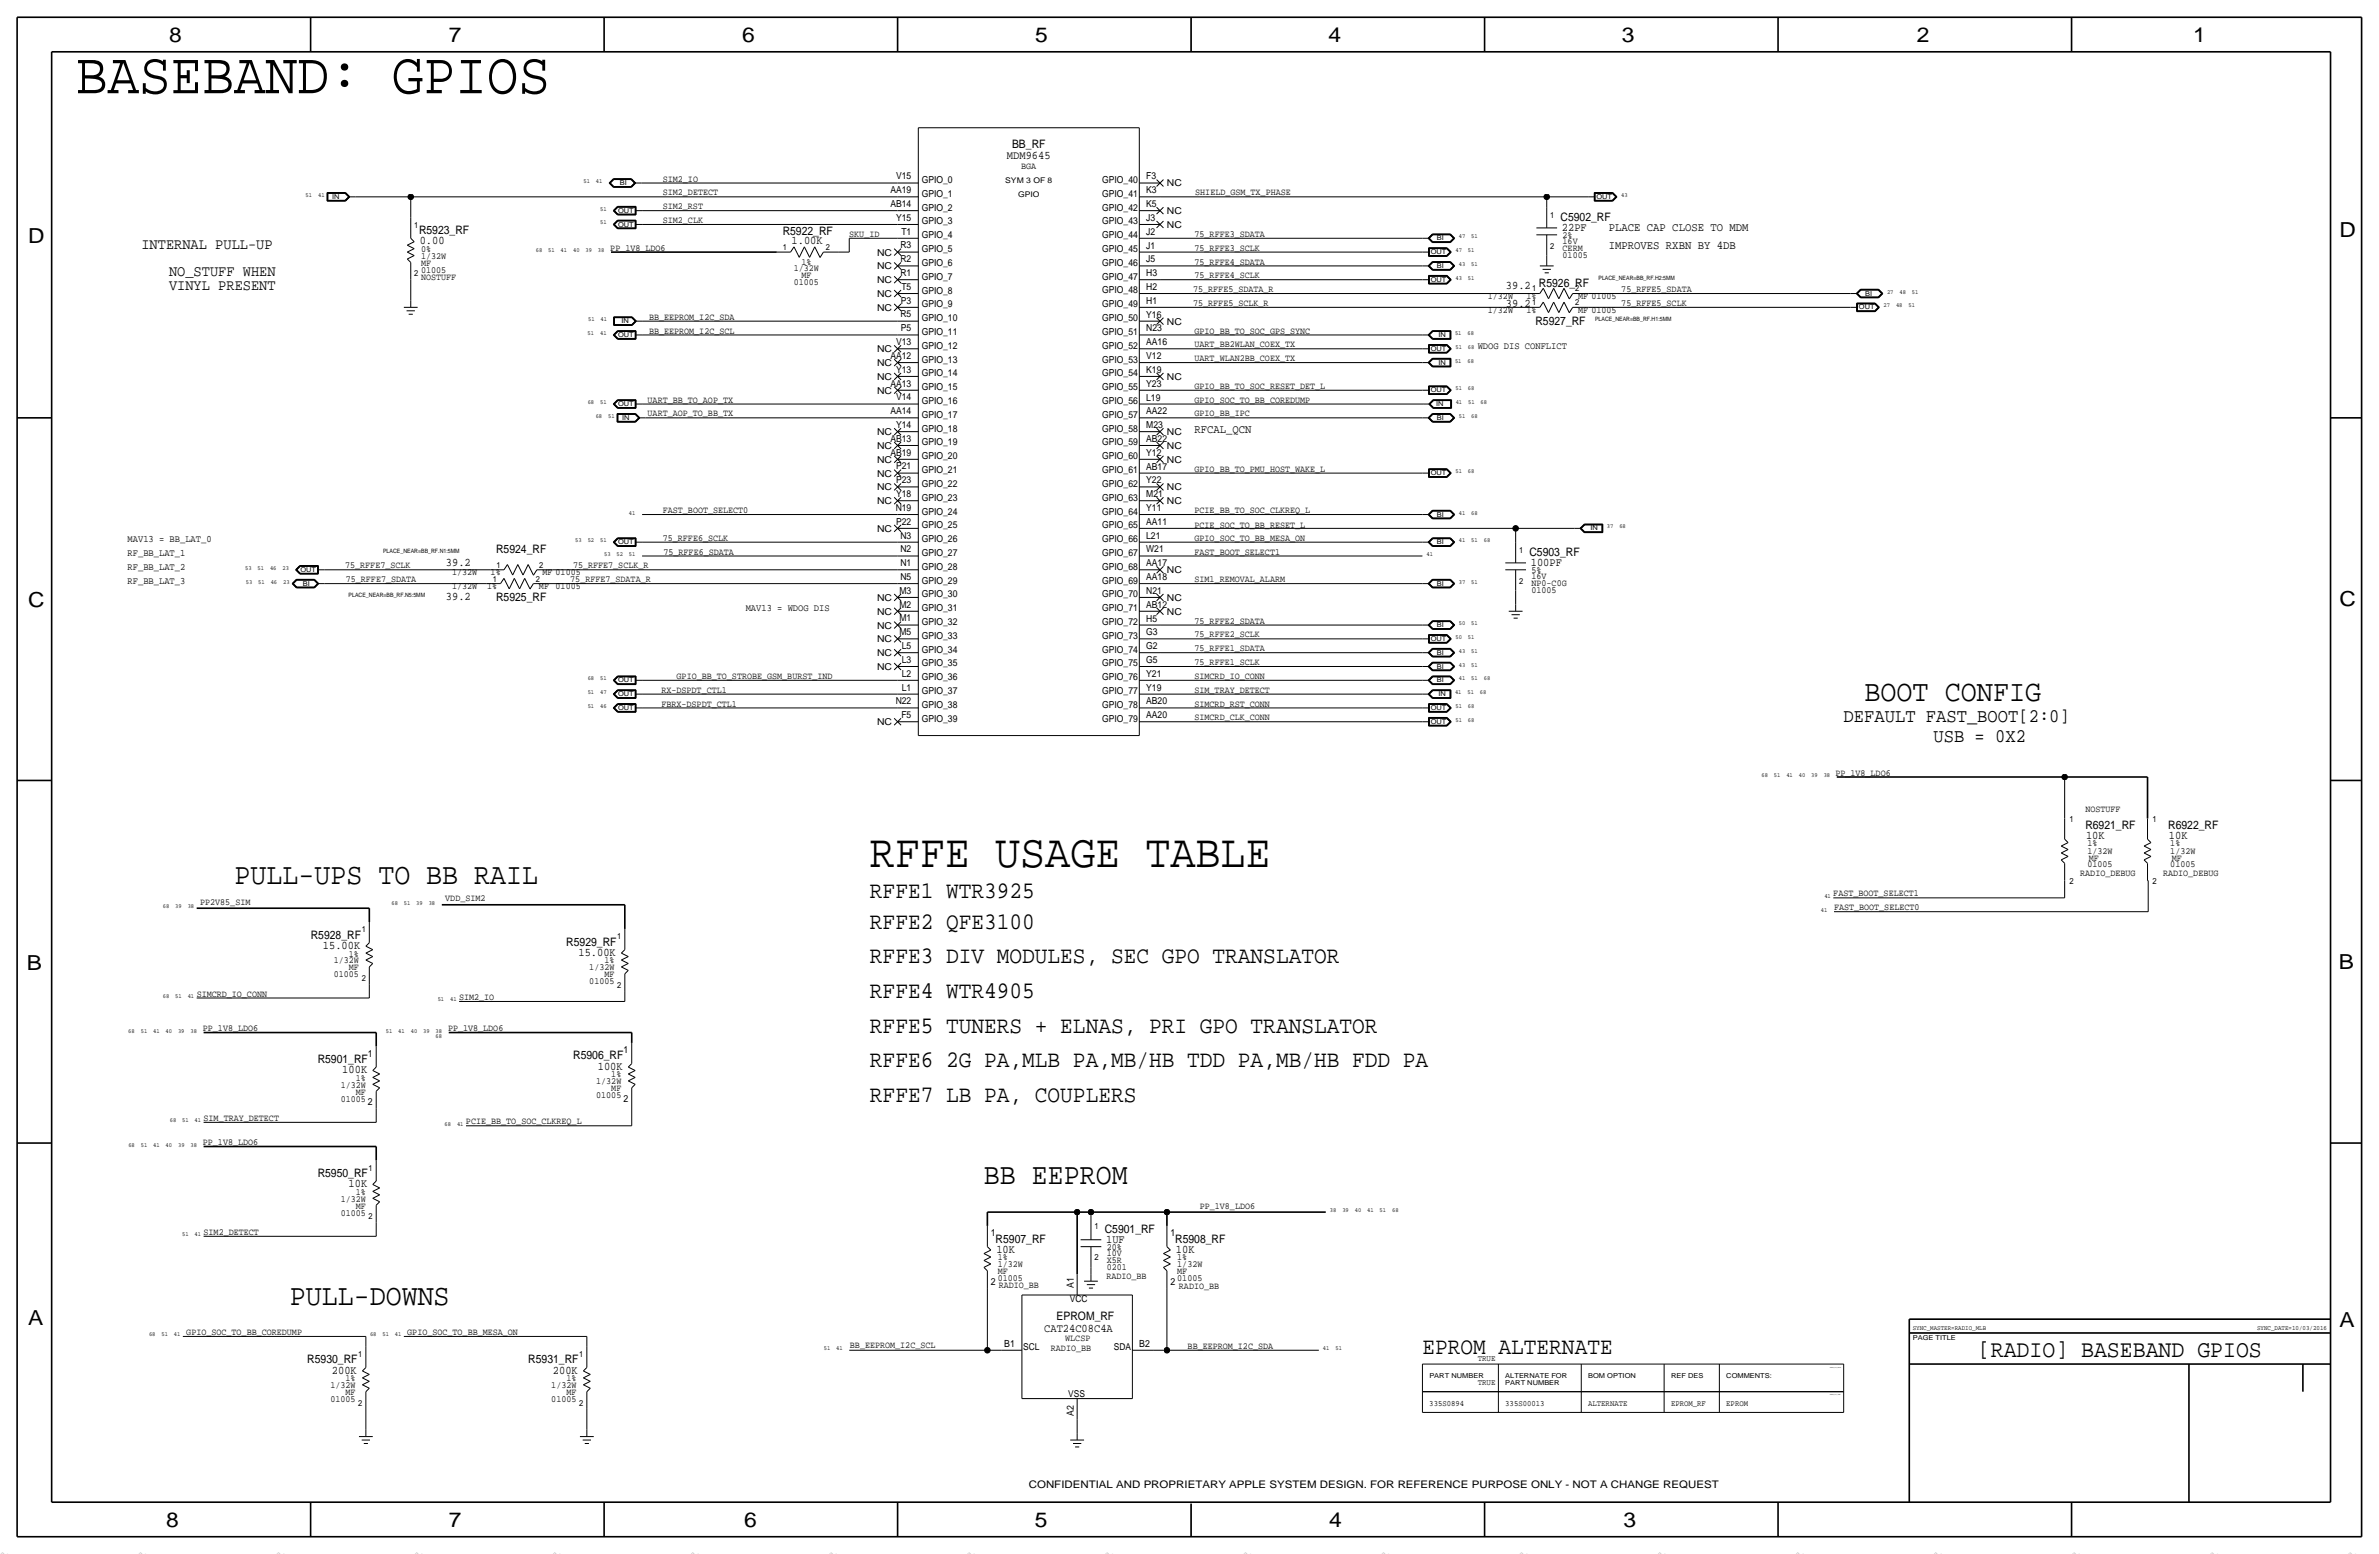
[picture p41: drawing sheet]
<svg xmlns="http://www.w3.org/2000/svg" width="875mm" height="572mm" viewBox="0 0 875 572" stroke-linecap="round" stroke-linejoin="round" font-family="sans-serif">
<defs><g id="words">
<text font-size="21.7" x="27.9" y="34.3">BASEBAND: GPIOS</text>
<text font-size="17.2" x="320" y="318.8">RFFE USAGE TABLE</text>
<text font-size="11.1" x="685.7" y="257.8">BOOT CONFIG</text>
<g font-size="11">
<text x="86.3" y="325.1">PULL-UPS TO BB RAIL</text>
<text x="361.9" y="435.6">BB EEPROM</text>
<text x="106.6" y="480.1">PULL-DOWNS</text>
</g>
<text font-size="8.9" x="727.5" y="499.1">[RADIO] BASEBAND GPIOS</text>
<g font-size="8.7">
<text x="320" y="330.2">RFFE1 WTR3925</text>
<text x="320" y="341.6">RFFE2 QFE3100</text>
<text x="320" y="354.3">RFFE3 DIV MODULES, SEC GPO TRANSLATOR</text>
<text x="320" y="367">RFFE4 WTR4905</text>
<text x="320" y="379.7">RFFE5 TUNERS + ELNAS, PRI GPO TRANSLATOR</text>
<text x="320" y="392.4">RFFE6 2G PA,MLB PA,MB/HB TDD PA,MB/HB FDD PA</text>
<text x="320" y="405.1">RFFE7 LB PA, COUPLERS</text>
<text x="523.2" y="497.8">EPROM ALTERNATE</text>
</g>
<g font-size="7.6">
<text x="62.2" y="15.5">8</text>
<text x="165" y="15.5">7</text>
<text x="273" y="15.5">6</text>
<text x="380.7" y="15.5">5</text>
<text x="488.6" y="15.5">4</text>
<text x="596.6" y="15.5">3</text>
<text x="705.1" y="15.5">2</text>
<text x="806.7" y="15.5">1</text>
<text x="10.4" y="89.4">D</text>
<text x="860.5" y="87.1">D</text>
<text x="10.4" y="223.3">C</text>
<text x="860.5" y="222.8">C</text>
<text x="9.8" y="356.6">B</text>
<text x="860.2" y="356.4">B</text>
<text x="10.4" y="487.4">A</text>
<text x="860.5" y="488.2">A</text>
<text x="61.2" y="561.6">8</text>
<text x="165" y="561.6">7</text>
<text x="273.8" y="561.6">6</text>
<text x="380.7" y="561.6">5</text>
<text x="488.9" y="561.6">4</text>
<text x="597.1" y="561.6">3</text>
</g>
<g font-size="7.1">
<text x="678.1" y="265.4">DEFAULT FAST_BOOT[2:0]</text>
<text x="711.1" y="273">USB = 0X2</text>
</g>
<g font-size="5.6">
<text x="52" y="91.4">INTERNAL PULL-UP</text>
<text x="62.2" y="101.6">NO_STUFF WHEN</text>
<text x="62.2" y="106.7">VINYL PRESENT</text>
</g>
<g font-size="4.4">
<text x="591.8" y="85.1">PLACE CAP CLOSE TO MDM</text>
<text x="591.8" y="91.4">IMPROVES RXBN BY 4DB</text>
<text x="439.4" y="159.3">RFCAL_QCN</text>
</g>
<g font-size="4.3">
<text x="370.4" y="58.4">MDM9645</text>
<text x="372.2" y="54.6">BB_RF</text>
<text x="574" y="81.3">C5902_RF</text>
<text x="154.1" y="86.1">R5923_RF</text>
<text x="154.4" y="89.9">0.00</text>
<text x="287.9" y="86.4">R5922_RF</text>
<text x="291.1" y="89.9">1.00K</text>
<text x="574.5" y="85.1">22PF</text>
<text x="553.9" y="106.4">39.2 R5926_RF</text>
<text x="553.9" y="112.8">39.2</text>
<text x="564.7" y="119.4">R5927_RF</text>
<text x="182.5" y="203.2">R5924_RF</text>
<text x="164" y="208">39.2</text>
<text x="562.6" y="204.5">C5903_RF</text>
<text x="563.1" y="208.3">100PF</text>
<text x="164" y="220.7">39.2</text>
<text x="182.5" y="221">R5925_RF</text>
<text x="767" y="304.8">R6921_RF</text>
<text x="797.5" y="304.8">R6922_RF</text>
<text x="767.3" y="308.6">10K</text>
<text x="797.8" y="308.6">10K</text>
<text x="114.3" y="345.2">R5928_RF</text>
<text x="208.3" y="347.7">R5929_RF</text>
<text x="118.8" y="349">15.00K</text>
<text x="212.8" y="351.5">15.00K</text>
<text x="210.8" y="389.6">R5906_RF</text>
<text x="116.9" y="390.9">R5901_RF</text>
<text x="125.9" y="394.7">100K</text>
<text x="219.9" y="393.4">100K</text>
<text x="116.9" y="432.8">R5950_RF</text>
<text x="128.2" y="436.6">10K</text>
<text x="406.4" y="453.4">C5901_RF</text>
<text x="366.2" y="456.9">R5907_RF</text>
<text x="366.5" y="460.8">10K</text>
<text x="406.9" y="457.2">1UF</text>
<text x="432.3" y="456.9">R5908_RF</text>
<text x="432.5" y="460.8">10K</text>
<text x="388.6" y="485.4">EPROM_RF</text>
<text x="384.1" y="490">CAT24C08C4A</text>
<text x="113" y="501.4">R5930_RF</text>
<text x="194.3" y="501.4">R5931_RF</text>
<text x="122.1" y="505.2">200K</text>
<text x="203.4" y="505.2">200K</text>
</g>
<text font-size="3.8" x="378.4" y="547.4">CONFIDENTIAL AND PROPRIETARY APPLE SYSTEM DESIGN. FOR REFERENCE PURPOSE ONLY - NOT A CHANGE REQUEST</text>
<g font-size="3.6">
<text x="543.5" y="128.3">WDOG DIS CONFLICT</text>
<text x="46.9" y="199.4">MAV13 = BB_LAT_0</text>
<text x="46.9" y="204.5">RF_BB_LAT_1</text>
<text x="46.9" y="209.5">RF_BB_LAT_2</text>
<text x="46.9" y="214.6">RF_BB_LAT_3</text>
<text x="274.3" y="224.8">MAV13 = WDOG DIS</text>
<text x="135.3" y="388.6">1</text>
<text x="229.3" y="387.3">1</text>
<text x="135.3" y="406.4">2</text>
<text x="229.3" y="405.1">2</text>
<text x="364.4" y="454.7">1</text>
<text x="430.5" y="454.7">1</text>
<text x="364.4" y="472.4">2</text>
<text x="394.9" y="473.7" transform="rotate(-90 394.9 473.7)">A1</text>
<text x="430.5" y="472.4">2</text>
<text x="369.4" y="495.3">B1</text>
<text x="419" y="495.3">B2</text>
<text x="394.9" y="520.8" transform="rotate(-90 394.9 520.8)">A2</text>
</g>
<g font-size="3.5">
<text x="329.6" y="65.9">V15</text>
<text x="375.6" y="62.2">BGA</text>
<text x="421.6" y="66">F3</text>
<text x="243.8" y="71.9">SIM2_DETECT</text>
<text x="243.8" y="66.8">SIM2_IO</text>
<text x="327.5" y="71">AA19</text>
<text x="339" y="67.3">GPIO_0</text>
<text x="405.4" y="67.3">GPIO_40</text>
<text x="421.6" y="71.1">K3</text>
<text x="429.2" y="68.6">NC</text>
<text x="439.6" y="71.9">SHIELD_GSM_TX_PHASE</text>
<text x="243.8" y="77">SIM2_RST</text>
<text x="327.5" y="76.1">AB14</text>
<text x="339" y="77.5">GPIO_2</text>
<text x="339" y="72.4">GPIO_1</text>
<text x="405.4" y="77.4">GPIO_42</text>
<text x="405.4" y="72.3">GPIO_41</text>
<text x="421.6" y="76.1">K5</text>
<text x="243.8" y="82">SIM2_CLK</text>
<text x="329.6" y="81.2">Y15</text>
<text x="339" y="82.5">GPIO_3</text>
<text x="405.4" y="82.5">GPIO_43</text>
<text x="421.6" y="81.2">J3</text>
<text x="429.2" y="83.8">NC</text>
<text x="429.2" y="78.7">NC</text>
<text x="312.4" y="87.1">SKU_ID</text>
<text x="331.5" y="86.3">T1</text>
<text x="339" y="87.6">GPIO_4</text>
<text x="405.4" y="87.6">GPIO_44</text>
<text x="421.6" y="86.3">J2</text>
<text x="439.4" y="87.1">75_RFFE3_SDATA</text>
<text x="574.8" y="87.6">2%</text>
<text x="574.8" y="89.9">16V</text>
<text x="154.9" y="95.2">1/32W</text>
<text x="154.9" y="92.7">0%</text>
<text x="224.5" y="92.2">PP_1V8_LDO6</text>
<text x="322.6" y="94">NC</text>
<text x="331.2" y="91.3">R3</text>
<text x="339" y="92.7">GPIO_5</text>
<text x="405.4" y="92.7">GPIO_45</text>
<text x="421.6" y="91.4">J1</text>
<text x="439.4" y="92.2">75_RFFE3_SCLK</text>
<text x="574.8" y="92.5">CERM</text>
<text x="574.8" y="95">01005</text>
<text x="154.9" y="97.8">MF</text>
<text x="154.9" y="100.3">01005</text>
<text x="292" y="99.8">1/32W</text>
<text x="294.8" y="97.3">1%</text>
<text x="322.6" y="99.1">NC</text>
<text x="331.2" y="101.5">R1</text>
<text x="331.2" y="96.4">R2</text>
<text x="339" y="97.8">GPIO_6</text>
<text x="405.4" y="97.8">GPIO_46</text>
<text x="421.6" y="101.6">H3</text>
<text x="421.6" y="96.5">J5</text>
<text x="439.4" y="97.3">75_RFFE4_SDATA</text>
<text x="154.9" y="102.9">NOSTUFF</text>
<text x="292" y="104.9">01005</text>
<text x="294.8" y="102.4">MF</text>
<text x="322.6" y="104.1">NC</text>
<text x="331.5" y="106.6">T5</text>
<text x="339" y="102.9">GPIO_7</text>
<text x="339" y="107.9">GPIO_8</text>
<text x="405.4" y="107.9">GPIO_48</text>
<text x="405.4" y="102.8">GPIO_47</text>
<text x="421.6" y="106.6">H2</text>
<text x="438.9" y="107.4">75_RFFE5_SDATA_R</text>
<text x="439.4" y="102.4">75_RFFE4_SCLK</text>
<text x="596.3" y="107.4">75_RFFE5_SDATA</text>
<text x="322.6" y="109.2">NC</text>
<text x="331.4" y="111.7">P3</text>
<text x="339" y="113">GPIO_9</text>
<text x="405.4" y="113">GPIO_49</text>
<text x="421.6" y="111.7">H1</text>
<text x="438.9" y="112.5">75_RFFE5_SCLK_R</text>
<text x="547.3" y="110">1/32W</text>
<text x="561.5" y="110">1%</text>
<text x="580.5" y="110">MF 01005</text>
<text x="596.3" y="112.5">75_RFFE5_SCLK</text>
<text x="238.7" y="117.6">BB_EEPROM_I2C_SDA</text>
<text x="322.6" y="114.3">NC</text>
<text x="331.2" y="116.7">R5</text>
<text x="339" y="118.1">GPIO_10</text>
<text x="405.4" y="118.1">GPIO_50</text>
<text x="421.6" y="116.8">Y16</text>
<text x="429.2" y="119.4">NC</text>
<text x="547.3" y="115.1">1/32W</text>
<text x="561.5" y="115.1">1%</text>
<text x="580.5" y="115.1">MF 01005</text>
<text x="238.7" y="122.7">BB_EEPROM_I2C_SCL</text>
<text x="331.4" y="121.8">P5</text>
<text x="339" y="123.2">GPIO_11</text>
<text x="405.4" y="123.2">GPIO_51</text>
<text x="421.6" y="121.9">N23</text>
<text x="439.4" y="122.7">GPIO_BB_TO_SOC_GPS_SYNC</text>
<text x="322.6" y="129.5">NC</text>
<text x="327.5" y="132">AA12</text>
<text x="329.6" y="126.9">V13</text>
<text x="339" y="128.3">GPIO_12</text>
<text x="405.4" y="128.2">GPIO_52</text>
<text x="421.6" y="127">AA16</text>
<text x="439.4" y="127.8">UART_BB2WLAN_COEX_TX</text>
<text x="322.6" y="134.6">NC</text>
<text x="329.6" y="137.1">Y13</text>
<text x="339" y="133.3">GPIO_13</text>
<text x="405.4" y="133.3">GPIO_53</text>
<text x="421.6" y="137.1">K19</text>
<text x="421.6" y="132">V12</text>
<text x="439.4" y="132.8">UART_WLAN2BB_COEX_TX</text>
<text x="322.6" y="139.7">NC</text>
<text x="327.5" y="142.2">AA13</text>
<text x="339" y="143.5">GPIO_15</text>
<text x="339" y="138.4">GPIO_14</text>
<text x="405.4" y="143.5">GPIO_55</text>
<text x="405.4" y="138.4">GPIO_54</text>
<text x="421.6" y="142.2">Y23</text>
<text x="429.2" y="139.7">NC</text>
<text x="439.4" y="143">GPIO_BB_TO_SOC_RESET_DET_L</text>
<text x="238.2" y="148.1">UART_BB_TO_AOP_TX</text>
<text x="322.6" y="144.8">NC</text>
<text x="329.6" y="147.2">V14</text>
<text x="339" y="148.6">GPIO_16</text>
<text x="405.4" y="148.6">GPIO_56</text>
<text x="421.6" y="147.3">L19</text>
<text x="439.4" y="148.1">GPIO_SOC_TO_BB_COREDUMP</text>
<text x="238.2" y="153.2">UART_AOP_TO_BB_TX</text>
<text x="327.5" y="152.3">AA14</text>
<text x="339" y="153.7">GPIO_17</text>
<text x="405.4" y="153.6">GPIO_57</text>
<text x="421.6" y="152.4">AA22</text>
<text x="439.4" y="153.2">GPIO_BB_IPC</text>
<text x="322.6" y="160">NC</text>
<text x="329.6" y="157.4">Y14</text>
<text x="339" y="158.7">GPIO_18</text>
<text x="405.4" y="158.7">GPIO_58</text>
<text x="421.6" y="157.5">M23</text>
<text x="429.2" y="160">NC</text>
<text x="322.6" y="165.1">NC</text>
<text x="327.5" y="167.6">AB19</text>
<text x="327.5" y="162.5">AB13</text>
<text x="339" y="163.8">GPIO_19</text>
<text x="405.4" y="163.8">GPIO_59</text>
<text x="421.6" y="167.6">Y12</text>
<text x="421.6" y="162.5">AB22</text>
<text x="429.2" y="165.1">NC</text>
<text x="322.6" y="170.2">NC</text>
<text x="329.6" y="172.6">P21</text>
<text x="339" y="168.9">GPIO_20</text>
<text x="339" y="174">GPIO_21</text>
<text x="405.4" y="174">GPIO_61</text>
<text x="405.4" y="168.9">GPIO_60</text>
<text x="421.6" y="172.7">AB17</text>
<text x="429.2" y="170.2">NC</text>
<text x="439.4" y="173.5">GPIO_BB_TO_PMU_HOST_WAKE_L</text>
<text x="322.6" y="175.3">NC</text>
<text x="329.6" y="177.7">P23</text>
<text x="339" y="179.1">GPIO_22</text>
<text x="405.4" y="179.1">GPIO_62</text>
<text x="421.6" y="177.8">Y22</text>
<text x="322.6" y="185.4">NC</text>
<text x="322.6" y="180.3">NC</text>
<text x="329.6" y="182.8">Y18</text>
<text x="339" y="184.1">GPIO_23</text>
<text x="405.4" y="184.1">GPIO_63</text>
<text x="421.6" y="182.9">M21</text>
<text x="429.2" y="185.4">NC</text>
<text x="429.2" y="180.3">NC</text>
<text x="243.8" y="188.7">FAST_BOOT_SELECT0</text>
<text x="329.4" y="187.9">N19</text>
<text x="339" y="189.2">GPIO_24</text>
<text x="405.4" y="189.2">GPIO_64</text>
<text x="421.6" y="187.9">Y11</text>
<text x="439.4" y="188.7">PCIE_BB_TO_SOC_CLKREQ_L</text>
<text x="322.6" y="195.6">NC</text>
<text x="329.6" y="193">P22</text>
<text x="339" y="194.3">GPIO_25</text>
<text x="405.4" y="194.3">GPIO_65</text>
<text x="421.6" y="193">AA11</text>
<text x="439.4" y="194.3">PCIE_SOC_TO_BB_RESET_L</text>
<text x="243.8" y="198.9">75_RFFE6_SCLK</text>
<text x="244" y="204">75_RFFE6_SDATA</text>
<text x="331.2" y="203.1">N2</text>
<text x="331.2" y="198">N3</text>
<text x="339" y="199.4">GPIO_26</text>
<text x="405.4" y="199.4">GPIO_66</text>
<text x="421.6" y="203.2">W21</text>
<text x="421.6" y="198.1">L21</text>
<text x="439.4" y="198.9">GPIO_SOC_TO_BB_MESA_ON</text>
<text x="439.4" y="204">FAST_BOOT_SELECT1</text>
<text x="127" y="209">75_RFFE7_SCLK</text>
<text x="210.8" y="209">75_RFFE7_SCLK_R</text>
<text x="331.2" y="208.2">N1</text>
<text x="339" y="209.5">GPIO_28</text>
<text x="339" y="204.5">GPIO_27</text>
<text x="405.4" y="209.5">GPIO_68</text>
<text x="405.4" y="204.5">GPIO_67</text>
<text x="421.6" y="208.3">AA17</text>
<text x="127.2" y="214.1">75_RFFE7_SDATA</text>
<text x="166.3" y="211.6">1/32W</text>
<text x="180.5" y="211.6">1%</text>
<text x="199.5" y="211.6">MF 01005</text>
<text x="209.8" y="214.1">75_RFFE7_SDATA_R</text>
<text x="331.2" y="213.3">N5</text>
<text x="339" y="214.6">GPIO_29</text>
<text x="405.4" y="214.6">GPIO_69</text>
<text x="421.6" y="213.3">AA18</text>
<text x="429.2" y="210.8">NC</text>
<text x="439.4" y="214.1">SIM1_REMOVAL_ALARM</text>
<text x="563.3" y="215.6">NP0-C0G</text>
<text x="563.3" y="210.8">5%</text>
<text x="563.3" y="213.1">16V</text>
<text x="166.3" y="216.7">1/32W</text>
<text x="179.2" y="216.7">1%</text>
<text x="198.3" y="216.7">MF 01005</text>
<text x="322.6" y="221">NC</text>
<text x="330.8" y="218.4">M3</text>
<text x="339" y="219.7">GPIO_30</text>
<text x="405.4" y="219.7">GPIO_70</text>
<text x="421.6" y="218.4">N21</text>
<text x="429.2" y="221">NC</text>
<text x="563.3" y="218.2">01005</text>
<text x="322.6" y="226.1">NC</text>
<text x="330.8" y="223.5">M2</text>
<text x="339" y="224.8">GPIO_31</text>
<text x="405.4" y="224.8">GPIO_71</text>
<text x="421.6" y="223.5">AB12</text>
<text x="429.2" y="226.1">NC</text>
<text x="322.6" y="231.1">NC</text>
<text x="330.8" y="233.6">M5</text>
<text x="330.8" y="228.5">M1</text>
<text x="339" y="229.9">GPIO_32</text>
<text x="405.4" y="229.9">GPIO_72</text>
<text x="421.6" y="233.7">G3</text>
<text x="421.6" y="228.6">H5</text>
<text x="439.4" y="229.4">75_RFFE2_SDATA</text>
<text x="322.6" y="236.2">NC</text>
<text x="331.7" y="238.7">L5</text>
<text x="339" y="234.9">GPIO_33</text>
<text x="405.4" y="234.9">GPIO_73</text>
<text x="421.6" y="238.8">G2</text>
<text x="439.4" y="234.4">75_RFFE2_SCLK</text>
<text x="439.4" y="239.5">75_RFFE1_SDATA</text>
<text x="322.6" y="241.3">NC</text>
<text x="331.7" y="243.8">L3</text>
<text x="339" y="245.1">GPIO_35</text>
<text x="339" y="240">GPIO_34</text>
<text x="405.4" y="245.1">GPIO_75</text>
<text x="405.4" y="240">GPIO_74</text>
<text x="421.6" y="243.8">G5</text>
<text x="439.4" y="244.6">75_RFFE1_SCLK</text>
<text x="248.9" y="249.7">GPIO_BB_TO_STROBE_GSM_BURST_IND</text>
<text x="322.6" y="246.4">NC</text>
<text x="331.7" y="248.9">L2</text>
<text x="339" y="250.2">GPIO_36</text>
<text x="405.4" y="250.2">GPIO_76</text>
<text x="421.6" y="248.9">Y21</text>
<text x="439.4" y="249.7">SIMCRD_IO_CONN</text>
<text x="243.3" y="254.8">RX-DSPDT_CTL1</text>
<text x="331.7" y="253.9">L1</text>
<text x="339" y="255.3">GPIO_37</text>
<text x="405.4" y="255.3">GPIO_77</text>
<text x="421.6" y="254">Y19</text>
<text x="439.4" y="254.8">SIM_TRAY_DETECT</text>
<text x="243.3" y="259.8">FBRX-DSPDT_CTL1</text>
<text x="329.4" y="259">N22</text>
<text x="339" y="260.3">GPIO_38</text>
<text x="405.4" y="260.3">GPIO_78</text>
<text x="421.6" y="259.1">AB20</text>
<text x="439.4" y="259.8">SIMCRD_RST_CONN</text>
<text x="322.6" y="266.7">NC</text>
<text x="331.5" y="264.1">F5</text>
<text x="339" y="265.4">GPIO_39</text>
<text x="405.4" y="265.4">GPIO_79</text>
<text x="421.6" y="264.2">AA20</text>
<text x="439.4" y="264.9">SIMCRD_CLK_CONN</text>
<text x="675.1" y="285.2">PP_1V8_LDO6</text>
<text x="767" y="298.4">NOSTUFF</text>
<text x="767.8" y="311.1">1%</text>
<text x="798.3" y="311.1">1%</text>
<text x="767.8" y="313.9">1/32W</text>
<text x="768.3" y="316.5">MF</text>
<text x="798.3" y="313.9">1/32W</text>
<text x="798.8" y="316.5">MF</text>
<text x="765.1" y="322.1">RADIO_DEBUG</text>
<text x="767.8" y="319">01005</text>
<text x="795.6" y="322.1">RADIO_DEBUG</text>
<text x="798.3" y="319">01005</text>
<text x="674.3" y="329.7">FAST_BOOT_SELECT1</text>
<text x="73.6" y="332.7">PP2V85_SIM</text>
<text x="163.8" y="331.5">VDD_SIM2</text>
<text x="674.6" y="334.8">FAST_BOOT_SELECT0</text>
<text x="128.3" y="351.8">1%</text>
<text x="122.8" y="354.3">1/32W</text>
<text x="122.8" y="359.4">01005</text>
<text x="128.3" y="356.9">MF</text>
<text x="216.8" y="356.9">1/32W</text>
<text x="222.3" y="359.4">MF</text>
<text x="222.3" y="354.3">1%</text>
<text x="216.8" y="361.9">01005</text>
<text x="72.3" y="366.5">SIMCRD_IO_CONN</text>
<text x="168.9" y="367.8">SIM2_IO</text>
<text x="74.6" y="379.2">PP_1V8_LDO6</text>
<text x="164.8" y="379.2">PP_1V8_LDO6</text>
<text x="125.3" y="400.1">1/32W</text>
<text x="130.9" y="397.5">1%</text>
<text x="219.3" y="398.8">1/32W</text>
<text x="224.8" y="401.3">MF</text>
<text x="224.8" y="396.2">1%</text>
<text x="125.3" y="405.1">01005</text>
<text x="130.9" y="402.6">MF</text>
<text x="219.3" y="403.9">01005</text>
<text x="74.9" y="412.2">SIM_TRAY_DETECT</text>
<text x="171.4" y="413.5">PCIE_BB_TO_SOC_CLKREQ_L</text>
<text x="74.6" y="421.1">PP_1V8_LDO6</text>
<text x="125.3" y="442">1/32W</text>
<text x="130.9" y="439.4">1%</text>
<text x="125.3" y="447">01005</text>
<text x="130.9" y="444.5">MF</text>
<text x="441.3" y="444.7">PP_1V8_LDO6</text>
<text x="74.9" y="454.2">SIM2_DETECT</text>
<text x="407.1" y="459.7">20%</text>
<text x="367" y="466.1">1/32W</text>
<text x="367" y="463.5">1%</text>
<text x="407.1" y="464.6">X5R</text>
<text x="407.1" y="467.1">0201</text>
<text x="407.1" y="462">10V</text>
<text x="433" y="466.1">1/32W</text>
<text x="433" y="463.5">1%</text>
<text x="367" y="468.6">MF</text>
<text x="367" y="471.2">01005</text>
<text x="367.3" y="473.8">RADIO_BB</text>
<text x="407" y="470.4">RADIO_BB</text>
<text x="433" y="468.6">MF</text>
<text x="433" y="471.2">01005</text>
<text x="393.5" y="478.8">VCC</text>
<text x="433.6" y="474.2">RADIO_BB</text>
<text x="68.5" y="491">GPIO_SOC_TO_BB_COREDUMP</text>
<text x="149.8" y="491">GPIO_SOC_TO_BB_MESA_ON</text>
<text x="312.6" y="495.8">BB_EEPROM_I2C_SCL</text>
<text x="376.4" y="496.6">SCL</text>
<text x="386.5" y="497">RADIO_BB</text>
<text x="391.8" y="493">WLCSP</text>
<text x="409.7" y="496.6">SDA</text>
<text x="436.8" y="496.1">BB_EEPROM_I2C_SDA</text>
<text x="127.1" y="508">1%</text>
<text x="208.3" y="508">1%</text>
<text x="121.5" y="510.5">1/32W</text>
<text x="121.5" y="515.6">01005</text>
<text x="127.1" y="513.1">MF</text>
<text x="202.8" y="510.5">1/32W</text>
<text x="202.8" y="515.6">01005</text>
<text x="208.3" y="513.1">MF</text>
<text x="392.9" y="513.8">VSS</text>
</g>
<g font-size="3.2">
<text x="761.2" y="302.3">1</text>
<text x="791.7" y="302.3">1</text>
<text x="761.2" y="325.1">2</text>
<text x="791.7" y="325.1">2</text>
<text x="402.5" y="452.1">1</text>
<text x="402.5" y="463.6">2</text>
</g>
<g font-size="3.1">
<text x="152.3" y="83.8">1</text>
<text x="570.2" y="80">1</text>
<text x="288" y="91.9">1</text>
<text x="303.7" y="91.9">2</text>
<text x="570.2" y="91.4">2</text>
<text x="152.3" y="101.6">2</text>
<text x="563.6" y="107.2">1</text>
<text x="579.3" y="107.2">2</text>
<text x="563.6" y="112.3">1</text>
<text x="579.3" y="112.3">2</text>
<text x="558.7" y="203.2">1</text>
<text x="182.6" y="208.8">1</text>
<text x="198.3" y="208.8">2</text>
<text x="181.3" y="213.9">1</text>
<text x="197.1" y="213.9">2</text>
<text x="558.7" y="214.6">2</text>
<text x="133" y="342.9">1</text>
<text x="227" y="345.4">1</text>
<text x="133" y="360.7">2</text>
<text x="227" y="363.2">2</text>
<text x="135.6" y="430.5">1</text>
<text x="135.6" y="448.3">2</text>
<text x="131.8" y="499.1">1</text>
<text x="213.1" y="499.1">1</text>
<text x="543.5" y="500.4">TRUE</text>
<text x="543.5" y="509.3">TRUE</text>
<text x="131.8" y="516.9">2</text>
<text x="213.1" y="516.9">2</text>
</g>
<g font-size="3">
<text x="525.7" y="516.9">335S0894</text>
<text x="553.7" y="516.9">335S00013</text>
<text x="584.1" y="516.9">ALTERNATE</text>
<text x="614.6" y="516.9">EPROM_RF</text>
<text x="634.9" y="516.9">EPROM</text>
</g>
<g font-size="2.9">
<text x="369.7" y="67.3">SYM 3 OF 8</text>
<text x="374.5" y="72.4">GPIO</text>
</g>
<g font-size="2.8" fill="#b6b6b4">
<text x="0" y="571.5" transform="rotate(45 0 571.5)">=</text>
<text x="50.8" y="571.5" transform="rotate(45 50.8 571.5)">=</text>
<text x="101.6" y="571.5" transform="rotate(45 101.6 571.5)">=</text>
<text x="152.4" y="571.5" transform="rotate(45 152.4 571.5)">=</text>
<text x="203.2" y="571.5" transform="rotate(45 203.2 571.5)">=</text>
<text x="254" y="571.5" transform="rotate(45 254 571.5)">=</text>
<text x="457.2" y="571.5" transform="rotate(45 457.2 571.5)">=</text>
<text x="508" y="571.5" transform="rotate(45 508 571.5)">=</text>
<text x="558.8" y="571.5" transform="rotate(45 558.8 571.5)">=</text>
<text x="609.6" y="571.5" transform="rotate(45 609.6 571.5)">=</text>
<text x="660.4" y="571.5" transform="rotate(45 660.4 571.5)">=</text>
<text x="711.2" y="571.5" transform="rotate(45 711.2 571.5)">=</text>
</g>
<g font-size="2.5">
<text x="228" y="68.1">BI</text>
<text x="122.1" y="73.2">IN</text>
<text x="587.2" y="73.2">OUT</text>
<text x="227.3" y="78.2">OUT</text>
<text x="227.3" y="83.3">OUT</text>
<text x="528.5" y="88.4">BI</text>
<text x="526.2" y="93.5">OUT</text>
<text x="528.5" y="98.6">BI</text>
<text x="526.2" y="103.6">OUT</text>
<text x="683.7" y="113.8">OUT</text>
<text x="686" y="108.7">BI</text>
<text x="228.6" y="118.9">IN</text>
<text x="227.3" y="124">OUT</text>
<text x="529.1" y="124">IN</text>
<text x="526.2" y="129">OUT</text>
<text x="529.1" y="134.1">IN</text>
<text x="227.3" y="149.4">OUT</text>
<text x="526.2" y="144.3">OUT</text>
<text x="528.3" y="149.4">IN</text>
<text x="228.8" y="154.4">IN</text>
<text x="528.5" y="154.4">BI</text>
<text x="526.2" y="174.8">OUT</text>
<text x="528.5" y="190">BI</text>
<text x="585" y="195.1">IN</text>
<text x="227.3" y="200.2">OUT</text>
<text x="528.5" y="200.2">BI</text>
<text x="110.5" y="210.3">OUT</text>
<text x="111.4" y="215.4">BI</text>
<text x="528.5" y="215.4">BI</text>
<text x="528.5" y="230.6">BI</text>
<text x="526.2" y="235.7">OUT</text>
<text x="528.5" y="240.8">BI</text>
<text x="528.5" y="245.9">BI</text>
<text x="227.3" y="251">OUT</text>
<text x="528.5" y="251">BI</text>
<text x="227.3" y="256">OUT</text>
<text x="529.1" y="256">IN</text>
<text x="227.3" y="261.1">OUT</text>
<text x="526.2" y="261.1">OUT</text>
<text x="526.2" y="266.2">OUT</text>
<text x="703.5" y="492.8">PAGE TITLE</text>
<text x="525.7" y="506.7">PART NUMBER</text>
<text x="553.7" y="506.7">ALTERNATE FOR</text>
<text x="553.7" y="509.3">PART NUMBER</text>
<text x="584.1" y="506.7">BOM OPTION</text>
<text x="614.6" y="506.7">REF DES</text>
<text x="634.9" y="506.7">COMMENTS:</text>
</g>
<g font-size="2.4">
<text x="703.5" y="488.9">SYNC_MASTER=RADIO_MLB</text>
<text x="830.2" y="488.9">SYNC_DATE=10/03/2016</text>
</g>
<g font-size="2.3">
<text x="214.6" y="67.3">51</text>
<text x="219.2" y="67.3">41</text>
<text x="112.4" y="72.4">51</text>
<text x="117" y="72.4">41</text>
<text x="220.7" y="77.5">51</text>
<text x="596.3" y="72.4">43</text>
<text x="220.7" y="82.6">51</text>
<text x="536.6" y="87.6">47</text>
<text x="541.2" y="87.6">51</text>
<text x="197.1" y="92.7">68</text>
<text x="201.6" y="92.7">51</text>
<text x="206.2" y="92.7">41</text>
<text x="210.8" y="92.7">40</text>
<text x="215.4" y="92.7">39</text>
<text x="219.9" y="92.7">38</text>
<text x="535.3" y="92.7">47</text>
<text x="539.9" y="92.7">51</text>
<text x="536.6" y="97.8">43</text>
<text x="541.2" y="97.8">51</text>
<text x="535.3" y="102.9">43</text>
<text x="539.9" y="102.9">51</text>
<text x="694.1" y="108">27</text>
<text x="698.7" y="108">48</text>
<text x="703.2" y="108">51</text>
<text x="692.8" y="113">27</text>
<text x="697.4" y="113">48</text>
<text x="702" y="113">51</text>
<text x="216.3" y="118.1">51</text>
<text x="220.9" y="118.1">41</text>
<text x="216.2" y="123.2">51</text>
<text x="220.7" y="123.2">41</text>
<text x="535.2" y="123.2">51</text>
<text x="539.7" y="123.2">68</text>
<text x="535.3" y="128.3">51</text>
<text x="539.9" y="128.3">68</text>
<text x="535.2" y="133.3">51</text>
<text x="539.7" y="133.3">68</text>
<text x="535.3" y="143.5">51</text>
<text x="539.9" y="143.5">68</text>
<text x="216.2" y="148.6">68</text>
<text x="220.7" y="148.6">51</text>
<text x="535.4" y="148.6">41</text>
<text x="540" y="148.6">51</text>
<text x="544.6" y="148.6">68</text>
<text x="219.1" y="153.7">68</text>
<text x="223.7" y="153.7">51</text>
<text x="536.6" y="153.7">51</text>
<text x="541.2" y="153.7">68</text>
<text x="535.3" y="174">51</text>
<text x="539.9" y="174">68</text>
<text x="231.3" y="189.2">41</text>
<text x="536.6" y="189.2">41</text>
<text x="541.2" y="189.2">68</text>
<text x="591.1" y="194.3">37</text>
<text x="595.6" y="194.3">68</text>
<text x="211.6" y="199.4">53</text>
<text x="216.2" y="199.4">52</text>
<text x="220.7" y="199.4">51</text>
<text x="536.6" y="199.4">41</text>
<text x="541.2" y="199.4">51</text>
<text x="545.7" y="199.4">68</text>
<text x="90.2" y="209.5">53</text>
<text x="94.7" y="209.5">51</text>
<text x="99.3" y="209.5">46</text>
<text x="103.9" y="209.5">23</text>
<text x="222.2" y="204.5">53</text>
<text x="226.8" y="204.5">52</text>
<text x="231.3" y="204.5">51</text>
<text x="524.7" y="204.5">41</text>
<text x="90.4" y="214.6">53</text>
<text x="95" y="214.6">51</text>
<text x="99.6" y="214.6">46</text>
<text x="104.1" y="214.6">23</text>
<text x="536.6" y="214.6">37</text>
<text x="541.2" y="214.6">51</text>
<text x="536.6" y="229.9">50</text>
<text x="541.2" y="229.9">51</text>
<text x="535.3" y="235">50</text>
<text x="539.9" y="235">51</text>
<text x="536.6" y="245.1">43</text>
<text x="536.6" y="240">43</text>
<text x="541.2" y="245.1">51</text>
<text x="541.2" y="240">51</text>
<text x="216.2" y="250.2">68</text>
<text x="220.7" y="250.2">51</text>
<text x="536.6" y="250.2">41</text>
<text x="541.2" y="250.2">51</text>
<text x="545.7" y="250.2">68</text>
<text x="216.2" y="255.3">51</text>
<text x="220.7" y="255.3">47</text>
<text x="535.2" y="255.3">41</text>
<text x="539.7" y="255.3">51</text>
<text x="544.3" y="255.3">68</text>
<text x="216.2" y="260.4">51</text>
<text x="220.7" y="260.4">46</text>
<text x="535.3" y="260.4">51</text>
<text x="539.9" y="260.4">68</text>
<text x="535.3" y="265.4">51</text>
<text x="539.9" y="265.4">68</text>
<text x="647.9" y="285.7">68</text>
<text x="652.5" y="285.7">51</text>
<text x="657.1" y="285.7">41</text>
<text x="661.6" y="285.7">40</text>
<text x="666.2" y="285.7">39</text>
<text x="670.8" y="285.7">38</text>
<text x="59.9" y="334">68</text>
<text x="64.5" y="334">39</text>
<text x="69" y="334">38</text>
<text x="144" y="332.7">68</text>
<text x="148.5" y="332.7">51</text>
<text x="153.1" y="332.7">39</text>
<text x="157.7" y="332.7">38</text>
<text x="669.8" y="335.3">41</text>
<text x="671" y="330.2">41</text>
<text x="59.9" y="367">68</text>
<text x="64.5" y="367">51</text>
<text x="69" y="367">41</text>
<text x="161" y="368.3">51</text>
<text x="165.6" y="368.3">41</text>
<text x="47.2" y="379.7">68</text>
<text x="51.8" y="379.7">51</text>
<text x="56.3" y="379.7">41</text>
<text x="60.9" y="379.7">40</text>
<text x="65.5" y="379.7">39</text>
<text x="70.1" y="379.7">38</text>
<text x="141.9" y="379.7">51</text>
<text x="146.5" y="379.7">41</text>
<text x="151.1" y="379.7">40</text>
<text x="155.7" y="379.7">39</text>
<text x="160.2" y="381.6">68</text>
<text x="160.2" y="379.7">38</text>
<text x="62.4" y="412.7">68</text>
<text x="67" y="412.7">51</text>
<text x="71.6" y="412.7">41</text>
<text x="163.5" y="414">68</text>
<text x="168.1" y="414">41</text>
<text x="47.2" y="421.6">68</text>
<text x="51.8" y="421.6">51</text>
<text x="56.3" y="421.6">41</text>
<text x="60.9" y="421.6">40</text>
<text x="65.5" y="421.6">39</text>
<text x="70.1" y="421.6">38</text>
<text x="489.2" y="445.8">38</text>
<text x="493.7" y="445.8">39</text>
<text x="498.3" y="445.8">40</text>
<text x="502.9" y="445.8">41</text>
<text x="507.5" y="445.8">51</text>
<text x="512" y="445.8">68</text>
<text x="67" y="454.7">51</text>
<text x="71.6" y="454.7">41</text>
<text x="54.8" y="491.5">68</text>
<text x="59.4" y="491.5">51</text>
<text x="64" y="491.5">41</text>
<text x="136.1" y="491.5">68</text>
<text x="140.7" y="491.5">51</text>
<text x="145.2" y="491.5">41</text>
<text x="303" y="496.6">51</text>
<text x="307.6" y="496.6">41</text>
<text x="486.6" y="496.6">41</text>
<text x="491.2" y="496.6">51</text>
</g>
<g font-size="2.2">
<text x="588" y="102.9">PLACE_NEAR=BB_RF.H2:5MM</text>
<text x="586.7" y="118.1">PLACE_NEAR=BB_RF.H1:5MM</text>
<text x="140.9" y="203.2">PLACE_NEAR=BB_RF.N1:5MM</text>
<text x="128.2" y="219.7">PLACE_NEAR=BB_RF.N5:5MM</text>
</g>
<g font-size=".4">
<text x="673" y="502.9">TABLE_ALT_HEAD</text>
<text x="673" y="513.1">TABLE_ALT_ITEM</text>
</g>
</g></defs>
<g fill="none" stroke="#000" stroke-width=".37">
<path d="M337.8 47h81.2zM337.8 47v223.5zM419.1 47v223.5zM120.3 70.8h6.8zM120.3 70.8v3.2zM120.3 74h6.8zM120.4 70.9v3zM120.4 73.9h6.7zM120.4 70.9h6.7zM120.5 71v2.8zM120.5 73.8h6.5zM120.5 71h6.5z"/>
<path d="M120.6 71.1h6.3zM120.6 71.1v2.6zM120.6 73.7h6.3zM126.9 73.7l1.3-1.3zM126.9 71.1l1.3 1.3zM127 73.8l1.4-1.4zM127 71l1.4 1.4zM127.1 70.9l1.4 1.5zM127.1 73.9l1.4-1.5zM127.1 74l1.6-1.6zM127.1 70.8l1.6 1.6zM128.2 72.4h2.6z"/>
<path d="M130.8 72.4h20.3zM151.1 72.4h179zM151.1 72.4v7.6zM224 67.3l1.6-1.6zM224 67.3l1.6 1.6zM224.2 67.3l1.5-1.5zM224.2 67.3l1.5 1.5zM224.3 67.3l1.4-1.4zM224.3 67.3l1.4 1.4zM224.5 67.3l1.3 1.3zM224.5 67.3l1.3-1.3zM225.6 77.5l1.5 1.5z"/>
<path d="M225.6 77.5l1.5-1.6zM225.6 68.9h6.7zM225.6 65.7h6.7zM225.7 68.8h6.5zM225.7 65.8h6.5zM225.7 65.9h6.5zM225.7 77.5l1.5-1.5zM225.7 68.7h6.5zM225.7 77.5l1.5 1.4zM225.8 66h6.3zM225.8 68.6h6.3zM225.9 77.5l1.3-1.4z"/>
<path d="M225.9 77.5l1.3 1.3zM226 77.5l1.3 1.2zM226 77.5l1.3-1.3zM227.1 75.9h6.8zM227.1 79h6.8zM227.2 78.9h6.6zM227.2 76h6.6zM227.2 76.1h6.5zM227.2 78.8h6.5zM227.3 76.2h6.3zM227.3 78.7h6.3zM232.1 68.6l1.3-1.3z"/>
<path d="M232.1 66l1.3 1.3zM232.2 68.7l1.3-1.4zM232.2 65.9l1.3 1.4zM232.2 68.8l1.5-1.5zM232.2 65.8l1.5 1.5zM232.3 65.7l1.5 1.6zM232.3 68.9l1.5-1.6zM233.4 67.3h2.5zM233.6 76.2v2.5zM233.6 77.5h2.6zM233.7 76.1v2.7zM233.8 76v2.9z"/>
<path d="M233.9 75.9v3.1zM235.9 67.3h94.2zM236.2 77.5h93.9zM330.1 77.5h7.7zM330.1 67.3h7.7zM330.1 72.4h7.7zM419.1 77.5h7.6zM419.1 72.4h7.6zM419.1 67.3h7.6zM425.4 68.6l2.5-2.6zM425.4 66l2.5 2.6zM425.4 78.7l2.5-2.5z"/>
<path d="M425.4 76.2l2.5 2.5zM426.7 72.4h142.2zM568.9 72.4v3.8zM568.9 72.4h15.3zM568.9 76.2v7.6zM584.2 72.4h2.5zM586.4 74h6.8zM586.4 70.8v3.2zM586.4 70.8h6.8zM586.5 70.9h6.6zM586.5 70.9v3zM586.5 73.9h6.6z"/>
<path d="M586.6 71h6.5zM586.6 71v2.8zM586.6 73.8h6.5zM586.7 71.1h6.3zM586.7 71.1v2.6zM586.7 73.7h6.3zM593 71.1l1.3 1.3zM593 73.7l1.3-1.3zM593.1 73.8l1.4-1.4zM593.1 71l1.4 1.4zM593.1 73.9l1.5-1.5zM593.1 70.9l1.5 1.5z"/>
<path d="M593.2 70.8l1.6 1.6zM593.2 74l1.6-1.6zM149.8 90.2l2.5-1.3zM149.8 95.2l2.5-1.2zM149.8 92.7l2.5-1.3zM149.8 95.2l1.3 1.3zM149.8 92.7l2.5 1.3zM149.8 90.2l2.5 1.2zM151.1 87.6l1.2 1.3zM151.1 80v7.6zM151.1 96.5v6.4zM225.6 82.5l1.5 1.6z"/>
<path d="M225.6 82.5l1.5-1.5zM225.7 82.6l1.5 1.4zM225.9 82.5l1.3-1.3zM225.9 82.6l1.3 1.3zM226 82.5l1.3 1.3zM226 82.5l1.3-1.2zM227.1 81h6.8zM227.1 84.1h6.8zM227.2 84h6.6zM227.2 81.1l-1.5 1.4zM227.2 81.1h6.6zM227.2 81.2h6.5z"/>
<path d="M227.2 83.9h6.5zM227.3 81.3h6.3zM227.3 83.8h6.3zM233.6 81.3v2.5zM233.6 82.5h2.6zM233.7 81.2v2.7zM233.8 81.1v2.9zM233.9 81v3.1zM236.2 82.5h93.9zM285.7 92.7h5.1zM292 90.8l-1.2 1.9zM292 90.8l2 3.8z"/>
<path d="M295.9 90.8l-1.9 3.8zM295.9 90.8l1.9 3.8zM299.7 90.8l-1.9 3.8zM299.7 90.8l1.9 3.8zM302.9 92.7l-1.3 2zM302.9 92.7h5.7zM308.6 92.7h3.8zM312.4 87.6v5.1zM312.4 87.6h17.7zM328.9 94l2.5-2.6zM328.9 91.4l2.5 2.6zM328.9 99.1l2.5-2.6z"/>
<path d="M328.9 96.5l2.5 2.6zM330.1 82.5h7.7zM330.1 87.6h7.7zM330.1 97.8h7.7zM330.1 92.7h7.7zM419.1 97.8h7.6zM419.1 92.7h7.6zM419.1 87.6h7.6zM419.1 82.5h7.6zM425.4 83.8l2.5-2.5zM425.4 81.3l2.5 2.5zM426.7 97.8h96.5z"/>
<path d="M426.7 87.6h96.5zM426.7 92.7h96.5zM523.2 92.7h2.5zM523.2 97.8h2.5zM523.2 87.6h2.5zM525.3 97.8l1.5 1.6zM525.3 87.6l1.5 1.6zM525.3 87.6l1.5-1.5zM525.4 94.3h6.8zM525.4 91.1v3.2zM525.4 97.8l1.5-1.5zM525.4 87.6l1.5-1.4z"/>
<path d="M525.4 91.1h6.8zM525.4 97.8l1.5 1.5zM525.4 87.6l1.5 1.5zM525.5 91.2h6.7zM525.5 91.2v3zM525.5 94.2h6.7zM525.6 87.6l1.3-1.3zM525.6 97.8l1.3 1.4zM525.6 87.6l1.3 1.4zM525.6 91.3h6.5zM525.6 91.3v2.8zM525.6 94.1h6.5z"/>
<path d="M525.7 97.8l1.3 1.3zM525.7 87.6l1.3 1.3zM525.7 91.4h6.4zM525.7 91.4v2.6zM525.7 94h6.4zM525.7 97.8l1.3-1.3zM525.7 87.6l1.3-1.2zM526.8 99.4h6.7zM526.8 89.2h6.7zM526.8 96.2l-1.5 1.6zM526.8 96.2h6.7zM526.8 86.1h6.7z"/>
<path d="M526.9 96.3h6.5zM526.9 86.2h6.5zM526.9 99.3h6.6zM526.9 89.1h6.6zM526.9 96.4l-1.3 1.4zM526.9 99.2h6.5zM526.9 89h6.5zM526.9 96.4h6.5zM526.9 86.3h6.5zM527 99.1h6.4zM527 96.5h6.4zM527 88.9h6.4z"/>
<path d="M527 86.4h6.4zM532.1 91.4l1.3 1.3zM532.1 94l1.3-1.3zM532.1 94.1l1.4-1.4zM532.1 91.3l1.4 1.4zM532.2 94.2l1.5-1.5zM532.2 91.2l1.5 1.5zM532.2 91.1l1.6 1.6zM532.2 94.3l1.6-1.6zM533.4 96.5l1.2 1.3zM533.4 86.4l1.2 1.2zM533.4 99.1l1.2-1.3z"/>
<path d="M533.4 88.9l1.2-1.3zM533.4 89l1.4-1.4zM533.4 96.4l1.4 1.4zM533.4 86.3l1.4 1.3zM533.4 99.3l1.5-1.5zM533.4 89.1l1.5-1.5zM533.5 96.3l1.4 1.5zM533.5 86.2l1.4 1.4zM533.5 96.2l1.6 1.6zM533.5 86.1l1.6 1.5zM533.5 99.4l1.6-1.6zM534.8 97.8l-1.4 1.4z"/>
<path d="M535.1 87.6l-1.6 1.6zM565.1 86.4h7.6zM565.1 83.8h7.6zM566.4 97.8h5.1zM567.4 99.1h3zM568.9 94v1.2zM568.9 95.2v2.6zM568.9 86.4v7.6zM148.5 113h5.1zM149.6 114.3h3zM150.3 115.6h1.5zM151.1 102.9v7.6z"/>
<path d="M151.1 110.5v2.5zM225.7 116.5v3.2zM225.7 119.7h6.8zM225.7 116.5h6.8zM225.8 116.6h6.7zM225.8 116.6v3zM225.8 119.6h6.7zM225.9 116.7v2.8zM225.9 119.5h6.5zM225.9 116.7h6.5zM226 116.8v2.6zM226 119.4h6.4z"/>
<path d="M226 116.8h6.4zM232.4 116.8l1.2 1.3zM232.4 119.4l1.2-1.3zM232.4 119.5l1.4-1.4zM232.4 116.7l1.4 1.4zM232.5 119.6l1.4-1.5zM232.5 116.6l1.4 1.5zM232.5 116.5l1.6 1.6zM232.5 119.7l1.6-1.6zM233.6 118.1h2.6zM236.2 118.1h93.9zM328.9 104.1l2.5-2.5z"/>
<path d="M328.9 101.6l2.5 2.5zM328.9 109.2l2.5-2.5zM328.9 106.7l2.5 2.5zM328.9 114.3l2.5-2.5zM328.9 111.8l2.5 2.5zM330.1 102.9h7.7zM330.1 113h7.7zM330.1 118.1h7.7zM330.1 107.9h7.7zM419.1 118.1h7.6zM419.1 113h7.6zM419.1 107.9h7.6z"/>
<path d="M419.1 102.9h7.6zM425.4 119.4l2.5-2.6zM425.4 116.8l2.5 2.6zM426.7 102.9h96.5zM426.7 107.9h134.6zM426.7 113h134.6zM523.2 102.9h2.5zM525.4 104.4h6.8zM525.4 101.3v3.1zM525.4 101.3h6.8zM525.5 101.4h6.7zM525.5 101.4v2.9z"/>
<path d="M525.5 104.3h6.7zM525.6 101.5h6.5zM525.6 101.5v2.7zM525.6 104.2h6.5zM525.7 101.6h6.4zM525.7 101.6v2.5zM525.7 104.1h6.4zM532.1 101.6l1.3 1.3zM532.1 104.1l1.3-1.2zM532.1 104.2l1.4-1.3zM532.1 101.5l1.4 1.4zM532.2 104.3l1.5-1.4z"/>
<path d="M532.2 101.4l1.5 1.5zM532.2 101.3l1.6 1.6zM532.2 104.4l1.6-1.5zM561.3 113h5.1zM561.3 107.9h5.1zM567.6 111.1l-1.2 1.9zM567.6 106l-1.2 1.9zM567.6 111.1l2 3.9zM567.6 106l2 3.9zM568.1 100.3h1.6zM571.4 111.1l-1.8 3.9zM571.4 106l-1.8 3.9z"/>
<path d="M571.5 111.1l1.9 3.9zM571.5 106l1.9 3.9zM575.3 111.1l-1.9 3.9zM575.3 106l-1.9 3.9zM575.3 111.1l1.9 3.9zM575.3 106l1.9 3.9zM578.5 113h5.6zM578.5 107.9h5.6zM578.5 113l-1.3 2.1zM578.5 107.9l-1.3 2.1zM584.2 107.9h96.5zM584.2 113h96.5z"/>
<path d="M680.7 113h2.5zM680.7 107.9h2.5zM682.8 107.9l1.5 1.6zM682.8 107.9l1.5-1.5zM682.9 114.6h6.8zM682.9 111.5v3.1zM682.9 107.9l1.5-1.4zM682.9 111.5h6.8zM682.9 108l1.5 1.4zM683 111.6h6.7zM683 111.6v2.9zM683 114.5h6.7z"/>
<path d="M683.1 108l1.3 1.3zM683.1 111.7h6.5zM683.1 111.7v2.7zM683.1 114.4h6.5zM683.2 107.9l1.3 1.3zM683.2 111.8h6.4zM683.2 111.8v2.5zM683.2 114.3h6.4zM683.2 107.9l1.3-1.2zM684.3 109.5h6.7zM684.3 106.4h6.7zM684.4 106.5h6.5z"/>
<path d="M684.4 109.4h6.5zM684.4 106.6l-1.3 1.3zM684.4 109.3h6.5zM684.4 106.6h6.5zM684.5 109.2h6.3zM684.5 106.7h6.3zM689.6 111.8l1.2 1.2zM689.6 114.3l1.2-1.3zM689.6 114.4l1.4-1.4zM689.6 111.7l1.4 1.3zM689.7 114.5l1.4-1.5zM689.7 111.6l1.4 1.4z"/>
<path d="M689.7 111.5l1.6 1.5zM689.7 114.6l1.6-1.6zM690.8 106.7l1.3 1.2zM690.8 109.2l1.3-1.3zM690.9 109.3l1.4-1.3zM690.9 106.6l1.4 1.3zM690.9 109.4l1.5-1.4zM690.9 106.5l1.5 1.4zM691 106.4l1.6 1.5zM691 109.5l1.6-1.6zM225.6 123.2l1.5 1.6zM225.6 123.2l1.5-1.6z"/>
<path d="M225.7 123.2l1.5-1.5zM225.7 123.2l1.5 1.5zM225.9 123.2l1.3-1.4zM225.9 123.2l1.3 1.4zM226 123.2l1.3 1.3zM226 123.2l1.3-1.3zM227.1 121.6h6.8zM227.1 124.8h6.8zM227.2 124.7h6.6zM227.2 121.7h6.6zM227.2 121.8h6.5zM227.2 124.6h6.5z"/>
<path d="M227.3 121.9h6.3zM227.3 124.5h6.3zM233.6 121.9v2.6zM233.6 123.2h2.6zM233.7 121.8v2.8zM233.8 121.7v3zM233.9 121.6v3.2zM236.2 123.2h93.9zM328.9 139.7l2.5-2.5zM328.9 137.2l2.5 2.5zM328.9 134.6l2.5-2.5zM328.9 132.1l2.5 2.5z"/>
<path d="M328.9 129.5l2.5-2.5zM328.9 127l2.5 2.5zM330.1 128.3h7.7zM330.1 133.3h7.7zM330.1 138.4h7.7zM330.1 123.2h7.7zM419.1 138.4h7.6zM419.1 133.3h7.6zM419.1 128.3h7.6zM419.1 123.2h7.6zM425.4 139.7l2.5-2.5zM425.4 137.2l2.5 2.5z"/>
<path d="M426.7 128.3h96.5zM426.7 123.2h96.5zM426.7 133.4h96.5zM523.2 123.2h2.5zM523.2 133.3h2.5zM523.2 128.3h2.5zM525.3 123.2l1.5 1.6zM525.3 133.3l1.5 1.6zM525.3 123.2l1.5-1.6zM525.4 123.2l1.5-1.5zM525.4 133.3l1.5-1.4zM525.4 129.8h6.8z"/>
<path d="M525.4 126.7v3.1zM525.4 126.7h6.8zM525.4 123.2l1.5 1.5zM525.4 133.4l1.5 1.4zM525.5 126.8h6.7zM525.5 126.8v2.9zM525.5 129.7h6.7zM525.6 123.2l1.3-1.4zM525.6 123.2l1.3 1.4zM525.6 133.4l1.3 1.3zM525.6 126.9h6.5zM525.6 126.9v2.7z"/>
<path d="M525.6 129.6h6.5zM525.7 123.2l1.3 1.3zM525.7 133.3l1.3 1.3zM525.7 123.2l1.3-1.3zM525.7 133.3l1.3-1.2zM525.7 127h6.4zM525.7 127v2.5zM525.7 129.5h6.4zM526.8 121.6h6.9zM526.8 131.8h6.9zM526.8 131.8l-1.5 1.5zM526.8 124.8h6.9z"/>
<path d="M526.8 134.9h6.9zM526.9 124.7h6.7zM526.9 134.8h6.7zM526.9 121.7h6.7zM526.9 131.9h6.7zM526.9 132l-1.3 1.3zM526.9 124.6h6.5zM526.9 134.7h6.5zM526.9 121.8h6.6zM526.9 132h6.6zM527 121.9h6.4zM527 124.5h6.4z"/>
<path d="M527 132.1h6.4zM527 134.6h6.4zM532.1 127l1.3 1.3zM532.1 129.5l1.3-1.2zM532.1 129.6l1.4-1.3zM532.1 126.9l1.4 1.4zM532.2 129.7l1.5-1.4zM532.2 126.8l1.5 1.5zM532.2 126.7l1.6 1.6zM533.4 121.9v2.6zM533.4 132.1v2.5zM533.4 121.8v2.8z"/>
<path d="M533.4 132v2.7zM533.6 121.7v3zM533.6 131.9v2.9zM533.7 121.6v3.2zM533.7 131.8v3.1zM533.8 128.3l-1.6 1.5zM225.6 148.6l1.5 1.6zM225.6 148.6l1.5-1.6zM225.7 148.6l1.5-1.5zM225.7 148.6l1.5 1.5zM225.9 148.6l1.3-1.4zM225.9 148.6l1.3 1.4z"/>
<path d="M226 148.6l1.3 1.3zM226 148.6l1.3-1.3zM227 152.1h6.8zM227 152.1v3.1zM227 155.2h6.8zM227.1 152.2v2.9zM227.1 155.1h6.6zM227.1 152.2h6.6zM227.1 147h6.8zM227.1 150.2h6.8zM227.2 150.1h6.6zM227.2 152.3v2.7z"/>
<path d="M227.2 155h6.5zM227.2 147.1h6.6zM227.2 152.3h6.5zM227.2 147.2h6.5zM227.2 150h6.5zM227.3 152.4v2.5zM227.3 154.9h6.3zM227.3 147.3h6.3zM227.3 152.4h6.3zM227.3 149.9h6.3zM233.6 154.9l1.3-1.2zM233.6 147.3v2.6z"/>
<path d="M233.6 148.6h2.6zM233.6 152.4l1.3 1.3zM233.7 155l1.4-1.3zM233.7 152.3l1.4 1.4zM233.7 152.2l1.5 1.5zM233.7 155.1l1.5-1.4zM233.7 147.2v2.8zM233.8 152.1l1.6 1.6zM233.8 155.2l1.6-1.5zM233.8 147.1v3zM233.9 147v3.2zM234.9 153.7h2.5z"/>
<path d="M236.2 148.6h93.9zM237.4 153.7h92.7zM328.9 144.8l2.5-2.6zM328.9 142.2l2.5 2.6zM328.9 157.5l2.5 2.5zM330.1 153.7h7.7zM330.1 158.7h7.7zM330.1 148.6h7.7zM330.1 143.5h7.7zM419.1 158.7h7.6zM419.1 153.7h7.6zM419.1 148.6h7.6z"/>
<path d="M419.1 143.5h7.6zM425.4 157.5l2.5 2.5zM426.7 153.7h96.5zM426.7 148.6h96.7zM426.7 143.5h96.5zM523.2 153.7h2.5zM523.2 143.5h2.5zM523.4 148.6h2.6zM525.3 153.7l1.5 1.5zM525.4 153.7l1.5-1.5zM525.4 145.1h6.8zM525.4 141.9v3.2z"/>
<path d="M525.4 141.9h6.8zM525.4 153.7l1.5 1.4zM525.5 148.6l1.6 1.6zM525.5 142h6.7zM525.5 142v3zM525.5 145h6.7zM525.6 153.7l1.3-1.4zM525.6 153.7l1.3 1.3zM525.6 142.1h6.5zM525.6 142.1v2.8zM525.6 144.9h6.5zM525.7 148.6l1.5-1.5z"/>
<path d="M525.7 148.6l1.5 1.5zM525.7 153.7l1.3 1.2zM525.7 153.7l1.3-1.3zM525.7 142.2h6.4zM525.7 142.2v2.6zM525.7 144.8h6.4zM525.8 148.6l1.4 1.4zM526 148.6l1.3 1.3zM526 148.6l1.3-1.3zM526.8 155.2h6.7zM526.8 152.1l-1.5 1.6zM526.8 152.1h6.7z"/>
<path d="M526.9 152.2h6.5zM526.9 155.1h6.6zM526.9 155h6.5zM526.9 152.3h6.5zM527 154.9h6.4zM527 152.4h6.4zM527.1 147h6.8zM527.1 150.2h6.8zM527.1 147l-1.6 1.6zM527.2 150.1h6.6zM527.2 147.1h6.6zM527.2 150h6.5z"/>
<path d="M527.2 147.2l-1.4 1.4zM527.2 147.2h6.5zM527.3 147.3h6.3zM527.3 149.9h6.3zM532.1 142.2l1.3 1.3zM532.1 144.8l1.3-1.3zM532.1 144.9l1.4-1.4zM532.1 142.1l1.4 1.4zM532.2 145l1.5-1.5zM532.2 142l1.5 1.5zM532.2 141.9l1.6 1.6zM533.4 152.4l1.2 1.3z"/>
<path d="M533.4 154.9l1.2-1.2zM533.4 155l1.4-1.3zM533.4 152.3l1.4 1.4zM533.4 155.1l1.5-1.4zM533.5 152.2l1.4 1.5zM533.5 152.1l1.6 1.6zM533.5 155.2l1.6-1.5zM533.6 147.3v2.6zM533.7 147.2v2.8zM533.8 147.1v3zM533.8 143.5l-1.6 1.6zM533.9 147v3.2z"/>
<path d="M328.9 165.1l2.5-2.5zM328.9 162.6l2.5 2.5zM328.9 160l2.5-2.5zM328.9 177.8l2.5 2.5zM328.9 175.3l2.5-2.6zM328.9 172.7l2.5 2.6zM328.9 170.2l2.5-2.6zM328.9 167.6l2.5 2.6zM330.1 179.1h7.7zM330.1 168.9h7.7zM330.1 174h7.7zM330.1 163.8h7.7z"/>
<path d="M419.1 179.1h7.6zM419.1 174h7.6zM419.1 168.9h7.6zM419.1 163.8h7.6zM425.4 170.2l2.5-2.6zM425.4 167.6l2.5 2.6zM425.4 165.1l2.5-2.5zM425.4 162.6l2.5 2.5zM425.4 160l2.5-2.5zM425.4 177.8l2.5 2.5zM426.7 174h96.5zM523.2 174h2.5z"/>
<path d="M525.4 175.6h6.8zM525.4 172.4v3.2zM525.4 172.4h6.8zM525.5 172.5h6.7zM525.5 172.5v3zM525.5 175.5h6.7zM525.6 172.6h6.5zM525.6 172.6v2.8zM525.6 175.4h6.5zM525.7 172.7h6.4zM525.7 172.7v2.6zM525.7 175.3h6.4z"/>
<path d="M532.1 172.7l1.3 1.3zM532.1 175.3l1.3-1.3zM532.1 175.4l1.4-1.4zM532.1 172.6l1.4 1.4zM532.2 175.5l1.5-1.5zM532.2 172.5l1.5 1.5zM532.2 172.4l1.6 1.6zM532.2 175.6l1.6-1.6zM225.6 199.4l1.5 1.6zM225.6 199.4l1.5-1.6zM225.7 199.4l1.5-1.5zM225.7 199.4l1.5 1.5z"/>
<path d="M225.9 199.4l1.3-1.4zM225.9 199.4l1.3 1.4zM226 199.4l1.3 1.3zM226 199.4l1.3-1.3zM227.1 197.8h6.8zM227.2 197.9h6.6zM227.2 198h6.5zM227.3 198.1h6.3zM233.6 198.1v2.6zM233.6 199.4h2.6zM233.7 198v2.8zM233.8 197.9v3z"/>
<path d="M233.9 197.8v3.2zM236.2 189.2h93.9zM236.2 199.4h93.9zM328.9 195.6l2.5-2.6zM328.9 193l2.5 2.6zM328.9 185.4l2.5-2.5zM328.9 182.9l2.5 2.5zM328.9 180.3l2.5-2.5zM330.1 189.2h7.7zM330.1 194.3h7.7zM330.1 184.1h7.7zM330.1 199.4h7.7z"/>
<path d="M419.1 199.4h7.6zM419.1 194.3h7.6zM419.1 189.2h7.6zM419.1 184.1h7.6zM425.4 185.4l2.5-2.5zM425.4 182.9l2.5 2.5zM425.4 180.3l2.5-2.5zM426.7 199.4h96.5zM426.7 194.3h130.8zM426.7 189.2h96.5zM523.2 189.2h2.5zM523.2 199.4h2.5z"/>
<path d="M525.3 189.2l1.5 1.6zM525.3 199.4l1.5 1.6zM525.3 199.4l1.5-1.6zM525.4 189.2l1.5-1.4zM525.4 199.4l1.5-1.5zM525.4 189.2l1.5 1.5zM525.4 199.4l1.5 1.5zM525.6 199.4l1.3-1.4zM525.6 189.2l1.3 1.4zM525.6 199.4l1.3 1.4zM525.7 189.2l1.3 1.3zM525.7 199.4l1.3 1.3z"/>
<path d="M525.7 189.2l1.3-1.2zM525.7 199.4l1.3-1.3zM526.8 190.8h6.7zM526.8 187.7l-1.5 1.5zM526.8 187.7h6.7zM526.8 197.8h6.7zM526.9 187.8h6.5zM526.9 197.9h6.5zM526.9 190.7h6.6zM526.9 187.9l-1.3 1.3zM526.9 190.6h6.5zM526.9 187.9h6.5z"/>
<path d="M526.9 198h6.5zM527 190.5h6.4zM527 188h6.4zM527 198.1h6.4zM533.4 188l1.2 1.2zM533.4 198.1l1.2 1.3zM533.4 190.5l1.2-1.3zM533.4 187.9l1.4 1.3zM533.4 198l1.4 1.4zM533.4 190.7l1.5-1.5zM533.5 187.8l1.4 1.4zM533.5 197.9l1.4 1.5z"/>
<path d="M533.5 187.7l1.6 1.5zM533.5 197.8l1.6 1.6zM533.5 190.8l1.6-1.6zM534.8 189.2l-1.4 1.4zM535.1 199.4l-1.6 1.6zM557.5 194.3h21.6zM557.5 194.3v5.1zM557.5 199.4v7.6zM579.1 194.3h2.5zM581.2 194.3l1.5 1.6zM581.3 194.3l1.5-1.5zM581.3 194.3l1.5 1.5z"/>
<path d="M581.5 194.3l1.3-1.4zM581.5 194.3l1.3 1.4zM581.6 194.3l1.3 1.3zM581.6 194.3l1.3-1.3zM582.7 192.7h6.8zM582.7 192.7l-1.5 1.6zM582.7 195.9h6.8zM582.8 195.8h6.6zM582.8 192.8h6.6zM582.8 195.7h6.5zM582.8 192.9h6.5zM582.9 193h6.3z"/>
<path d="M582.9 195.6h6.3zM589.2 193v2.6zM589.3 192.9v2.8zM589.4 192.8v3zM589.5 192.7v3.2zM107.4 214.6l1.6 1.6zM107.4 214.6l1.6-1.5zM107.6 214.6l1.5 1.5zM107.6 214.6l1.5-1.4zM107.7 214.6l1.4-1.3zM107.7 214.6l1.4 1.4zM107.9 214.6l1.3-1.2z"/>
<path d="M107.9 214.6l1.3 1.3zM108.7 209.5l1.6 1.6zM108.7 209.5l1.6-1.5zM108.9 209.6l1.4 1.4zM108.9 209.5l1.4-1.4zM109 213.1h6.7zM109 209.5l1.4-1.3zM109 209.6l1.4 1.3zM109 216.2h6.7zM109.1 216.1h6.5zM109.1 213.2h6.5zM109.1 216h6.5z"/>
<path d="M109.1 213.3h6.5zM109.2 213.4h6.3zM109.2 209.5l1.2-1.2zM109.2 215.9h6.3zM109.2 209.5l1.2 1.3zM110.3 208h6.8zM110.3 211.1h6.8zM110.3 211h6.7zM110.3 208.1h6.7zM110.4 208.2h6.5zM110.4 210.9h6.5zM110.4 208.3h6.4z"/>
<path d="M110.4 210.8h6.4zM115.5 215.9l1.3-1.3zM115.5 213.4l1.3 1.2zM115.6 216l1.3-1.4zM115.6 213.3l1.3 1.3zM115.6 216.1l1.5-1.5zM115.6 213.2l1.5 1.4zM115.7 213.1l1.5 1.5zM116.8 208.3v2.5zM116.8 214.6h2.5zM116.8 209.5h2.5zM116.9 208.2v2.7z"/>
<path d="M117 208.1v2.9zM117.1 208v3.1zM117.2 214.6l-1.5 1.6zM119.3 209.5h61zM119.3 214.6h59.7zM179 214.6h5.1zM180.3 209.5h5.1zM185.4 212.7l1.9 3.9zM185.4 212.7l-1.3 1.9zM186.6 207.6l-1.2 1.9zM186.6 207.6l2 3.9zM189.2 212.7l-1.9 3.9z"/>
<path d="M189.2 212.7l1.9 3.9zM190.4 207.6l-1.8 3.9zM190.4 207.6l2 3.9zM193 212.7l-1.9 3.9zM193 212.7l1.9 3.9zM194.3 207.6l-1.9 3.9zM194.3 207.6l1.9 3.9zM196.2 214.6h5.7zM196.2 214.6l-1.3 2.1zM197.5 209.5l-1.3 2.1zM197.5 209.5h5.6zM201.9 214.6h128.2z"/>
<path d="M203.1 209.5h127zM227.1 201h6.8zM227.2 200.9h6.6zM227.2 200.8h6.5zM227.3 200.7h6.3zM236.2 204.5h93.9zM328.9 218.4l2.5 2.6zM330.1 219.7h7.7zM330.1 214.6h7.7zM330.1 209.5h7.7zM330.1 204.5h7.7zM419.1 219.7h7.6z"/>
<path d="M419.1 214.6h7.6zM419.1 209.5h7.6zM419.1 204.5h7.6zM425.4 218.4l2.5 2.6zM425.4 210.8l2.5-2.5zM425.4 208.3l2.5 2.5zM426.7 214.6h96.5zM426.7 204.5h96.5zM523.2 214.6h2.5zM525.3 214.6l1.5 1.6zM525.3 214.6l1.5-1.5zM525.4 214.6l1.5-1.4z"/>
<path d="M525.4 214.6l1.5 1.5zM525.6 214.6l1.3-1.3zM525.6 214.6l1.3 1.4zM525.7 214.6l1.3 1.3zM525.7 214.6l1.3-1.2zM526.8 216.2h6.7zM526.8 201h6.7zM526.8 213.1h6.7zM526.9 213.2h6.5zM526.9 216.1h6.6zM526.9 200.9h6.6zM526.9 216h6.5z"/>
<path d="M526.9 200.8h6.5zM526.9 213.3h6.5zM527 215.9h6.4zM527 213.4h6.4zM527 200.7h6.4zM533.4 213.4l1.2 1.2zM533.4 215.9l1.2-1.3zM533.4 200.7l1.2-1.3zM533.4 200.8l1.4-1.4zM533.4 213.3l1.4 1.3zM533.4 216.1l1.5-1.5zM533.4 200.9l1.5-1.5z"/>
<path d="M533.5 213.2l1.4 1.4zM533.5 213.1l1.6 1.5zM534.8 214.6l-1.4 1.4zM535.1 214.6l-1.6 1.6zM553.7 207h7.6zM553.7 209.5h7.6zM557.5 217.2v5zM557.5 209.5v7.7zM328.9 221l2.5-2.6zM328.9 238.8l2.5 2.5zM328.9 236.2l2.5-2.5zM328.9 233.7l2.5 2.5z"/>
<path d="M328.9 226.1l2.5-2.6zM328.9 223.5l2.5 2.6zM328.9 231.1l2.5-2.5zM328.9 228.6l2.5 2.5zM330.1 234.9h7.7zM330.1 229.9h7.7zM330.1 224.8h7.7zM419.1 234.9h7.6zM419.1 229.9h7.6zM419.1 224.8h7.6zM425.4 226.1l2.5-2.6zM425.4 223.5l2.5 2.6z"/>
<path d="M425.4 221l2.5-2.6zM426.7 234.9h96.5zM426.7 229.9h96.5zM523.2 234.9h2.5zM523.2 229.9h2.5zM525.3 229.9l1.5 1.5zM525.3 229.9l1.5-1.6zM525.4 236.5h6.8zM525.4 233.4v3.1zM525.4 229.9l1.5-1.5zM525.4 233.4h6.8zM525.4 229.9l1.5 1.4z"/>
<path d="M525.5 233.5h6.7zM525.5 233.5v2.9zM525.5 236.4h6.7zM525.6 229.9l1.3-1.4zM525.6 229.9l1.3 1.3zM525.6 233.6h6.5zM525.6 233.6v2.7zM525.6 236.3h6.5zM525.7 229.9l1.3 1.2zM525.7 233.7h6.4zM525.7 233.7v2.5zM525.7 236.2h6.4z"/>
<path d="M525.7 229.9l1.3-1.3zM526.8 231.4h6.7zM526.8 238.5h6.7zM526.8 228.3h6.7zM526.9 238.6h6.5zM526.9 228.4h6.5zM526.9 231.3h6.6zM526.9 231.2h6.5zM526.9 238.7h6.5zM526.9 228.5h6.5zM527 238.8h6.4zM527 231.1h6.4z"/>
<path d="M527 228.6h6.4zM532.1 233.7l1.3 1.2zM532.1 236.2l1.3-1.3zM532.1 236.3l1.4-1.4zM532.1 233.6l1.4 1.3zM532.2 236.4l1.5-1.5zM532.2 233.5l1.5 1.4zM532.2 233.4l1.6 1.5zM532.2 236.5l1.6-1.6zM533.4 238.8l1.2 1.2zM533.4 228.6l1.2 1.3zM533.4 231.1l1.2-1.2z"/>
<path d="M533.4 231.2l1.4-1.3zM533.4 238.7l1.4 1.3zM533.4 228.5l1.4 1.4zM533.4 231.3l1.5-1.4zM533.5 238.6l1.4 1.4zM533.5 228.4l1.4 1.5zM533.5 238.5l1.6 1.5zM533.5 228.3l1.6 1.6zM533.5 231.4l1.6-1.5zM554.9 224.8h5.1zM556 226.1h3zM556.7 227.3h1.5z"/>
<path d="M557.5 222.2v2.6zM225.6 250.2l1.5 1.6zM225.6 255.3l1.5 1.5zM225.6 250.2l1.5-1.6zM225.6 255.3l1.5-1.6zM225.7 250.2l1.5-1.5zM225.7 255.3l1.5-1.5zM225.7 250.2l1.5 1.5zM225.7 255.3l1.5 1.4zM225.9 250.2l1.3-1.4zM225.9 255.3l1.3-1.4zM225.9 250.2l1.3 1.4z"/>
<path d="M225.9 255.3l1.3 1.3zM226 250.2l1.3 1.3zM226 255.3l1.3 1.2zM226 250.2l1.3-1.3zM226 255.3l1.3-1.3zM227.1 248.6h6.8zM227.1 253.7h6.8zM227.1 258.8h6.8zM227.1 251.8h6.8zM227.1 256.8h6.8zM227.2 251.7h6.6zM227.2 256.7h6.6z"/>
<path d="M227.2 248.7h6.6zM227.2 253.8h6.6zM227.2 258.9h6.6zM227.2 248.8h6.5zM227.2 253.9h6.5zM227.2 259h6.5zM227.2 251.6h6.5zM227.2 256.6h6.5zM227.3 248.9h6.3zM227.3 254h6.3zM227.3 259.1h6.3zM227.3 251.5h6.3z"/>
<path d="M227.3 256.5h6.3zM233.6 248.9v2.6zM233.6 254v2.5zM233.6 259.1v2.5zM233.6 250.2h2.6zM233.6 255.3h2.6zM233.7 248.8v2.8zM233.7 253.9v2.7zM233.7 259v2.7zM233.8 248.7v3zM233.8 253.8v2.9zM233.8 258.9v2.9z"/>
<path d="M233.9 248.6v3.2zM233.9 253.7v3.1zM233.9 258.8v3.1zM236.2 250.2h93.9zM236.2 255.3h93.9zM328.9 241.3l2.5-2.5zM328.9 246.4l2.5-2.6zM328.9 243.8l2.5 2.6zM330.1 255.3h7.7zM330.1 250.2h7.7zM330.1 245.1h7.7zM330.1 240h7.7z"/>
<path d="M419.1 255.3h7.6zM419.1 250.2h7.6zM419.1 245.1h7.6zM419.1 240h7.6zM426.7 250.2h96.5zM426.7 245.1h96.5zM426.7 240h96.5zM426.7 255.3h96.5zM523.2 255.3h2.5zM523.2 240h2.5zM523.2 245.1h2.5zM523.2 250.2h2.5z"/>
<path d="M525.3 255.3l1.5 1.5zM525.3 240l1.5 1.6zM525.3 245.1l1.5 1.6zM525.3 250.2l1.5 1.6zM525.3 255.3l1.5-1.6zM525.3 240l1.5-1.5zM525.3 245.1l1.5-1.6zM525.4 255.3l1.5-1.5zM525.4 240l1.5-1.4zM525.4 245.1l1.5-1.5zM525.4 250.2l1.5-1.5zM525.4 258.8v3.1z"/>
<path d="M525.4 258.8h6.8zM525.4 255.3l1.5 1.4zM525.4 240l1.5 1.5zM525.4 245.1l1.5 1.5zM525.4 250.2l1.5 1.5zM525.5 258.9h6.7zM525.5 258.9v2.9zM525.6 255.3l1.3-1.4zM525.6 240l1.3-1.3zM525.6 245.1l1.3-1.4zM525.6 255.3l1.3 1.3zM525.6 240l1.3 1.4z"/>
<path d="M525.6 245.1l1.3 1.4zM525.6 250.2l1.3 1.4zM525.6 259h6.5zM525.6 259v2.7zM525.7 255.3l1.3 1.2zM525.7 240l1.3 1.3zM525.7 245.1l1.3 1.3zM525.7 250.2l1.3 1.3zM525.7 255.3l1.3-1.3zM525.7 240l1.3-1.2zM525.7 245.1l1.3-1.3zM525.7 250.2l1.3-1.3z"/>
<path d="M525.7 259.1h6.4zM525.7 259.1v2.5zM526.8 253.7h6.9zM526.8 241.6h6.7zM526.8 246.7h6.7zM526.8 251.8h6.7zM526.8 248.6l-1.5 1.6zM526.8 256.8h6.9zM526.8 243.5h6.7zM526.8 248.6h6.7zM526.9 243.6h6.5zM526.9 248.7h6.5z"/>
<path d="M526.9 256.7h6.7zM526.9 253.8h6.7zM526.9 241.5h6.6zM526.9 246.6h6.6zM526.9 251.7h6.6zM526.9 248.8l-1.3 1.4zM526.9 256.6h6.5zM526.9 253.9h6.6zM526.9 241.4h6.5zM526.9 246.5h6.5zM526.9 251.6h6.5zM526.9 243.7h6.5z"/>
<path d="M526.9 248.8h6.5zM527 254h6.4zM527 256.5h6.4zM527 241.3h6.4zM527 246.4h6.4zM527 243.8h6.4zM527 251.5h6.4zM527 248.9h6.4zM532.1 259.1l1.3 1.2zM532.1 259l1.4 1.3zM532.2 258.9l1.5 1.4zM532.2 258.8l1.6 1.5z"/>
<path d="M533.4 243.8l1.2 1.3zM533.4 248.9l1.2 1.3zM533.4 254v2.5zM533.4 241.3l1.2-1.3zM533.4 246.4l1.2-1.3zM533.4 251.5l1.2-1.3zM533.4 251.6l1.4-1.4zM533.4 243.7l1.4 1.4zM533.4 248.8l1.4 1.4zM533.4 253.9v2.7zM533.4 241.5l1.5-1.5zM533.4 246.6l1.5-1.5z"/>
<path d="M533.4 251.7l1.5-1.5zM533.5 243.6l1.4 1.5zM533.5 248.7l1.4 1.5zM533.5 243.5l1.6 1.6zM533.5 248.6l1.6 1.6zM533.5 246.7l1.6-1.6zM533.6 253.8v2.9zM533.7 253.7v3.1zM534.8 240l-1.4 1.4zM534.8 245.1l-1.4 1.4zM535.1 240l-1.6 1.6zM535.1 250.2l-1.6 1.6z"/>
<path d="M225.6 260.3l1.5 1.6zM225.6 260.3l1.5-1.5zM225.7 260.3l1.5-1.4zM225.7 260.3l1.5 1.5zM225.9 260.3l1.3-1.3zM225.9 260.3l1.3 1.4zM226 260.3l1.3 1.3zM226 260.3l1.3-1.2zM227.1 261.9h6.8zM227.2 261.8h6.6zM227.2 261.7h6.5zM227.3 261.6h6.3z"/>
<path d="M233.6 260.3h2.6zM236.2 260.3h93.9zM328.9 266.7l2.5-2.5zM328.9 264.2l2.5 2.5zM330.1 265.4h7.7zM330.1 260.3h7.7zM337.8 270.5h81.2zM419.1 260.3h7.6zM419.1 265.4h7.6zM426.7 260.4h96.5zM426.7 265.4h96.5zM523.2 265.4h2.5z"/>
<path d="M523.2 260.3h2.5zM525.4 267h6.8zM525.4 263.9v3.1zM525.4 261.9h6.8zM525.4 263.9h6.8zM525.5 264h6.7zM525.5 264v2.9zM525.5 266.9h6.7zM525.5 261.8h6.7zM525.6 264.1h6.5zM525.6 264.1v2.7zM525.6 266.8h6.5z"/>
<path d="M525.6 261.7h6.5zM525.7 264.2h6.4zM525.7 264.2v2.5zM525.7 266.7h6.4zM525.7 261.6h6.4zM532.1 264.2l1.3 1.2zM532.1 266.7l1.3-1.3zM532.1 261.6l1.3-1.3zM532.1 261.7l1.4-1.4zM532.1 264.1l1.4 1.3zM532.2 266.9l1.5-1.5zM532.2 261.8l1.5-1.5z"/>
<path d="M532.2 264l1.5 1.4zM532.2 263.9l1.6 1.5zM533.5 265.4l-1.4 1.4zM533.8 265.4l-1.6 1.6zM533.8 260.3l-1.6 1.6zM759.4 285.7v15.3zM758.1 311.1l2.6-1.2zM758.1 316.2l2.6-1.2zM758.1 313.7l2.6-1.3zM758.1 316.2l1.3 1.3zM758.1 313.7l2.6 1.3zM758.1 311.1l2.6 1.3z"/>
<path d="M759.4 301v7.6zM759.4 317.5v6.3zM759.4 308.6l1.3 1.3zM788.6 311.1l2.6-1.2zM788.6 316.2l2.6-1.2zM788.6 313.7l2.6-1.3zM788.6 316.2l1.3 1.3zM788.6 313.7l2.6 1.3zM788.6 311.1l2.6 1.3zM789.9 308.6l1.3 1.3zM789.9 301v7.6zM789.9 317.5v6.3z"/>
<path d="M135.8 339.1v7.6zM674.3 330.2h85.1zM674.6 335.3h115.5zM759.4 323.8v6.4zM789.9 323.8h.2zM790.1 323.8v11.5zM134.6 348l1.2-1.3zM134.6 348l2.5 1.2zM134.6 353.1l2.5 1.2zM134.6 350.5l2.5 1.3zM134.6 353.1l2.5-1.3zM134.6 350.5l2.5-1.3z"/>
<path d="M135.8 355.6v6.3zM137.1 354.3l-1.3 1.3zM228.5 350.5l1.3-1.3zM228.5 350.5l2.6 1.3zM228.5 355.6l2.6 1.3zM228.5 353.1l2.6 1.2zM228.5 355.6l2.6-1.3zM228.5 353.1l2.6-1.3zM229.8 341.6v7.6zM229.8 358.1v6.4zM231.1 356.9l-1.3 1.2zM72.3 367h63.5z"/>
<path d="M135.8 362v5zM168.9 368.3h60.9zM229.8 364.5v3.8zM137.1 398.8l2.5-1.3zM137.1 396.2l2.5-1.2zM137.1 393.7l1.3-1.3zM137.1 393.7l2.5 1.3zM137.1 398.8l2.5 1.2zM137.1 396.2l2.5 1.3zM138.4 384.8v7.6zM231.1 397.5l2.5-1.3zM231.1 395l2.5-1.3z"/>
<path d="M231.1 392.4l1.3-1.2zM231.1 392.4l2.5 1.3zM231.1 397.5l2.5 1.3zM231.1 395l2.5 1.2zM232.4 383.5v7.7zM74.9 412.8h63.5zM138.4 407.7v5.1zM138.4 401.3v6.4zM139.6 400l-1.2 1.3zM171.4 414h61zM232.4 400l1.2-1.2zM232.4 406.4v7.6z"/>
<path d="M232.4 400v6.4zM137.1 438.1l2.5-1.2zM137.1 435.6l1.3-1.3zM137.1 435.6l2.5 1.3zM137.1 438.1l2.5 1.3zM138.4 426.7v7.6zM74.9 454.7h63.5zM137.1 440.7l2.5-1.3zM137.1 440.7l2.5 1.3zM138.4 449.6v5.1zM138.4 443.2v6.4zM139.6 442l-1.2 1.2z"/>
<path d="M363.2 450.8v7.7zM363.2 458.5l1.2 1.2zM397.5 458.5h7.6zM397.5 455.9h7.6zM401.3 445.8v2.5zM401.3 448.3v7.6zM401.3 458.5v7.6zM429.2 458.5l1.3 1.2zM429.2 450.8v7.7zM361.9 466.1l1.3 1.3zM361.9 463.5l2.5 1.3zM361.9 461l2.5 1.3z"/>
<path d="M361.9 461l2.5-1.3zM361.9 466.1l2.5-1.3zM361.9 463.5l2.5-1.2zM363.2 473.7v22.9zM363.2 467.4v6.3zM375.9 476.2v38.1zM375.9 476.2h40.6zM396.2 468.6v7.6zM398.7 471.2h5.1zM399.7 472.4h3.1zM400.5 473.7h1.5zM401.3 466.1v2.5z"/>
<path d="M401.3 468.6v2.6zM416.5 476.2v38.1zM427.9 461l2.6-1.3zM427.9 466.1l2.6-1.3zM427.9 463.5l2.6-1.2zM427.9 466.1l1.3 1.3zM427.9 463.5l2.6 1.3zM427.9 461l2.6 1.3zM429.2 473.7v22.9zM429.2 467.4v6.3zM67.3 491.5h67.3zM134.6 491.5v3.8z"/>
<path d="M134.6 495.3v7.6zM148.5 491.5h67.3zM215.8 491.5v3.8zM215.8 495.3v7.6zM312.4 496.6h50.8zM363.2 496.6h5.1zM368.3 496.6h7.6zM416.5 496.6h7.6zM424.1 496.6h5.1zM429.2 496.6h55.9zM133.3 504.2l1.3-1.3zM133.3 504.2l2.5 1.3z"/>
<path d="M133.3 509.3l2.5 1.2zM133.3 506.7l2.5 1.3zM133.3 509.3l2.5-1.3zM133.3 506.7l2.5-1.2zM134.6 511.8v6.4zM134.6 518.2v7.6zM135.8 510.5l-1.2 1.3zM214.6 504.2l1.2-1.3zM214.6 504.2l2.5 1.3zM214.6 509.3l2.5 1.2zM214.6 506.7l2.5 1.3zM214.6 509.3l2.5-1.3z"/>
<path d="M214.6 506.7l2.5-1.2zM215.8 511.8v6.4zM215.8 518.2v7.6zM217.1 510.5l-1.3 1.3zM375.9 514.3h40.6zM396.2 514.3v7.7zM523.2 511.8h154.9zM523.2 519.4h154.9zM523.2 501.6h154.9zM523.2 511.8v7.6zM523.2 501.6v10.2zM551.1 511.8v7.6z"/>
<path d="M551.1 501.6v10.2zM581.6 511.8v7.6zM581.6 501.6v10.2zM612.1 511.8v7.6zM612.1 501.6v10.2zM632.4 511.8v7.6zM632.4 501.6v10.2zM678.1 511.8v7.6zM678.1 501.6v10.2zM132 528.3h5.1zM133 529.6h3.1zM133.8 530.9h1.5z"/>
<path d="M134.6 525.8v2.5zM213.3 528.3h5.1zM214.3 529.6h3.1zM215.1 530.9h1.5zM215.8 525.8v2.5zM393.7 529.6h5zM394.7 530.9h3zM395.4 532.1h1.6zM396.2 522v5.1zM396.2 527v2.6z"/>
</g>
<g fill="none" stroke="#000" stroke-width=".6" stroke-linecap="butt">
<path d="M6.3 6.3v558.8zM6.3 6.3h862.3zM19 19v533.4zM19 19h838.2zM114.2 6.3v12.7zM222.2 6.3v12.7zM330.1 6.3v12.7zM438.1 6.3v12.7zM546.1 6.3v12.7zM654 6.3v12.7zM762 6.3v12.7zM857.2 19v533.4z"/>
<path d="M868.6 6.3v558.8zM224.7 92.7h61zM6.3 153.7h12.7zM857.2 153.7h11.4zM6.3 287h12.7zM675.6 285.7h83.8zM759.4 285.7h30.5zM789.9 285.7v15.3zM857.2 287h11.4zM72.3 334h63.5zM135.8 334v5.1zM162.5 332.7h67.3z"/>
<path d="M229.8 332.7v8.9zM74.9 379.7h63.5zM138.4 379.7v5.1zM165 379.7h67.4zM232.4 379.7v3.8zM6.3 420.4h12.7zM74.9 421.6h63.5zM138.4 421.6v5.1zM857.2 420.4h11.4zM363.2 445.8v5zM363.2 445.8h33zM396.2 445.8v22.8z"/>
<path d="M396.2 445.8h5.1zM401.3 445.8h27.9zM429.2 445.8h58.4zM429.2 445.8v5zM702.3 485.1v5.1zM702.3 485.1h154.9zM702.3 490.2v62.2zM702.3 490.2h154.9zM702.3 501.6h154.9zM805.1 501.6v50.8zM847 501.6v10.2zM19 552.4h838.2z"/>
<path d="M114.2 552.4v12.7zM222.2 552.4v12.7zM330.1 552.4v12.7zM438.1 553v12.1zM546.1 552.4v12.7zM654 552.4v12.7zM762 552.4v12.7zM6.3 565.1h862.3z"/>
</g>
<g fill="#000" stroke="#000" stroke-width=".37">
<circle cx="151.1" cy="72.4" r="1.02"/>
<circle cx="568.9" cy="72.4" r="1.02"/>
<circle cx="557.5" cy="194.3" r="1.02"/>
<circle cx="759.4" cy="285.7" r="1.02"/>
<circle cx="396.2" cy="445.8" r="1.02"/>
<circle cx="401.3" cy="445.8" r="1.02"/>
<circle cx="429.2" cy="445.8" r="1.02"/>
<circle cx="363.2" cy="496.6" r="1.02"/>
<circle cx="429.2" cy="496.6" r="1.02"/>
</g>
<use href="#words"/>
</svg>
